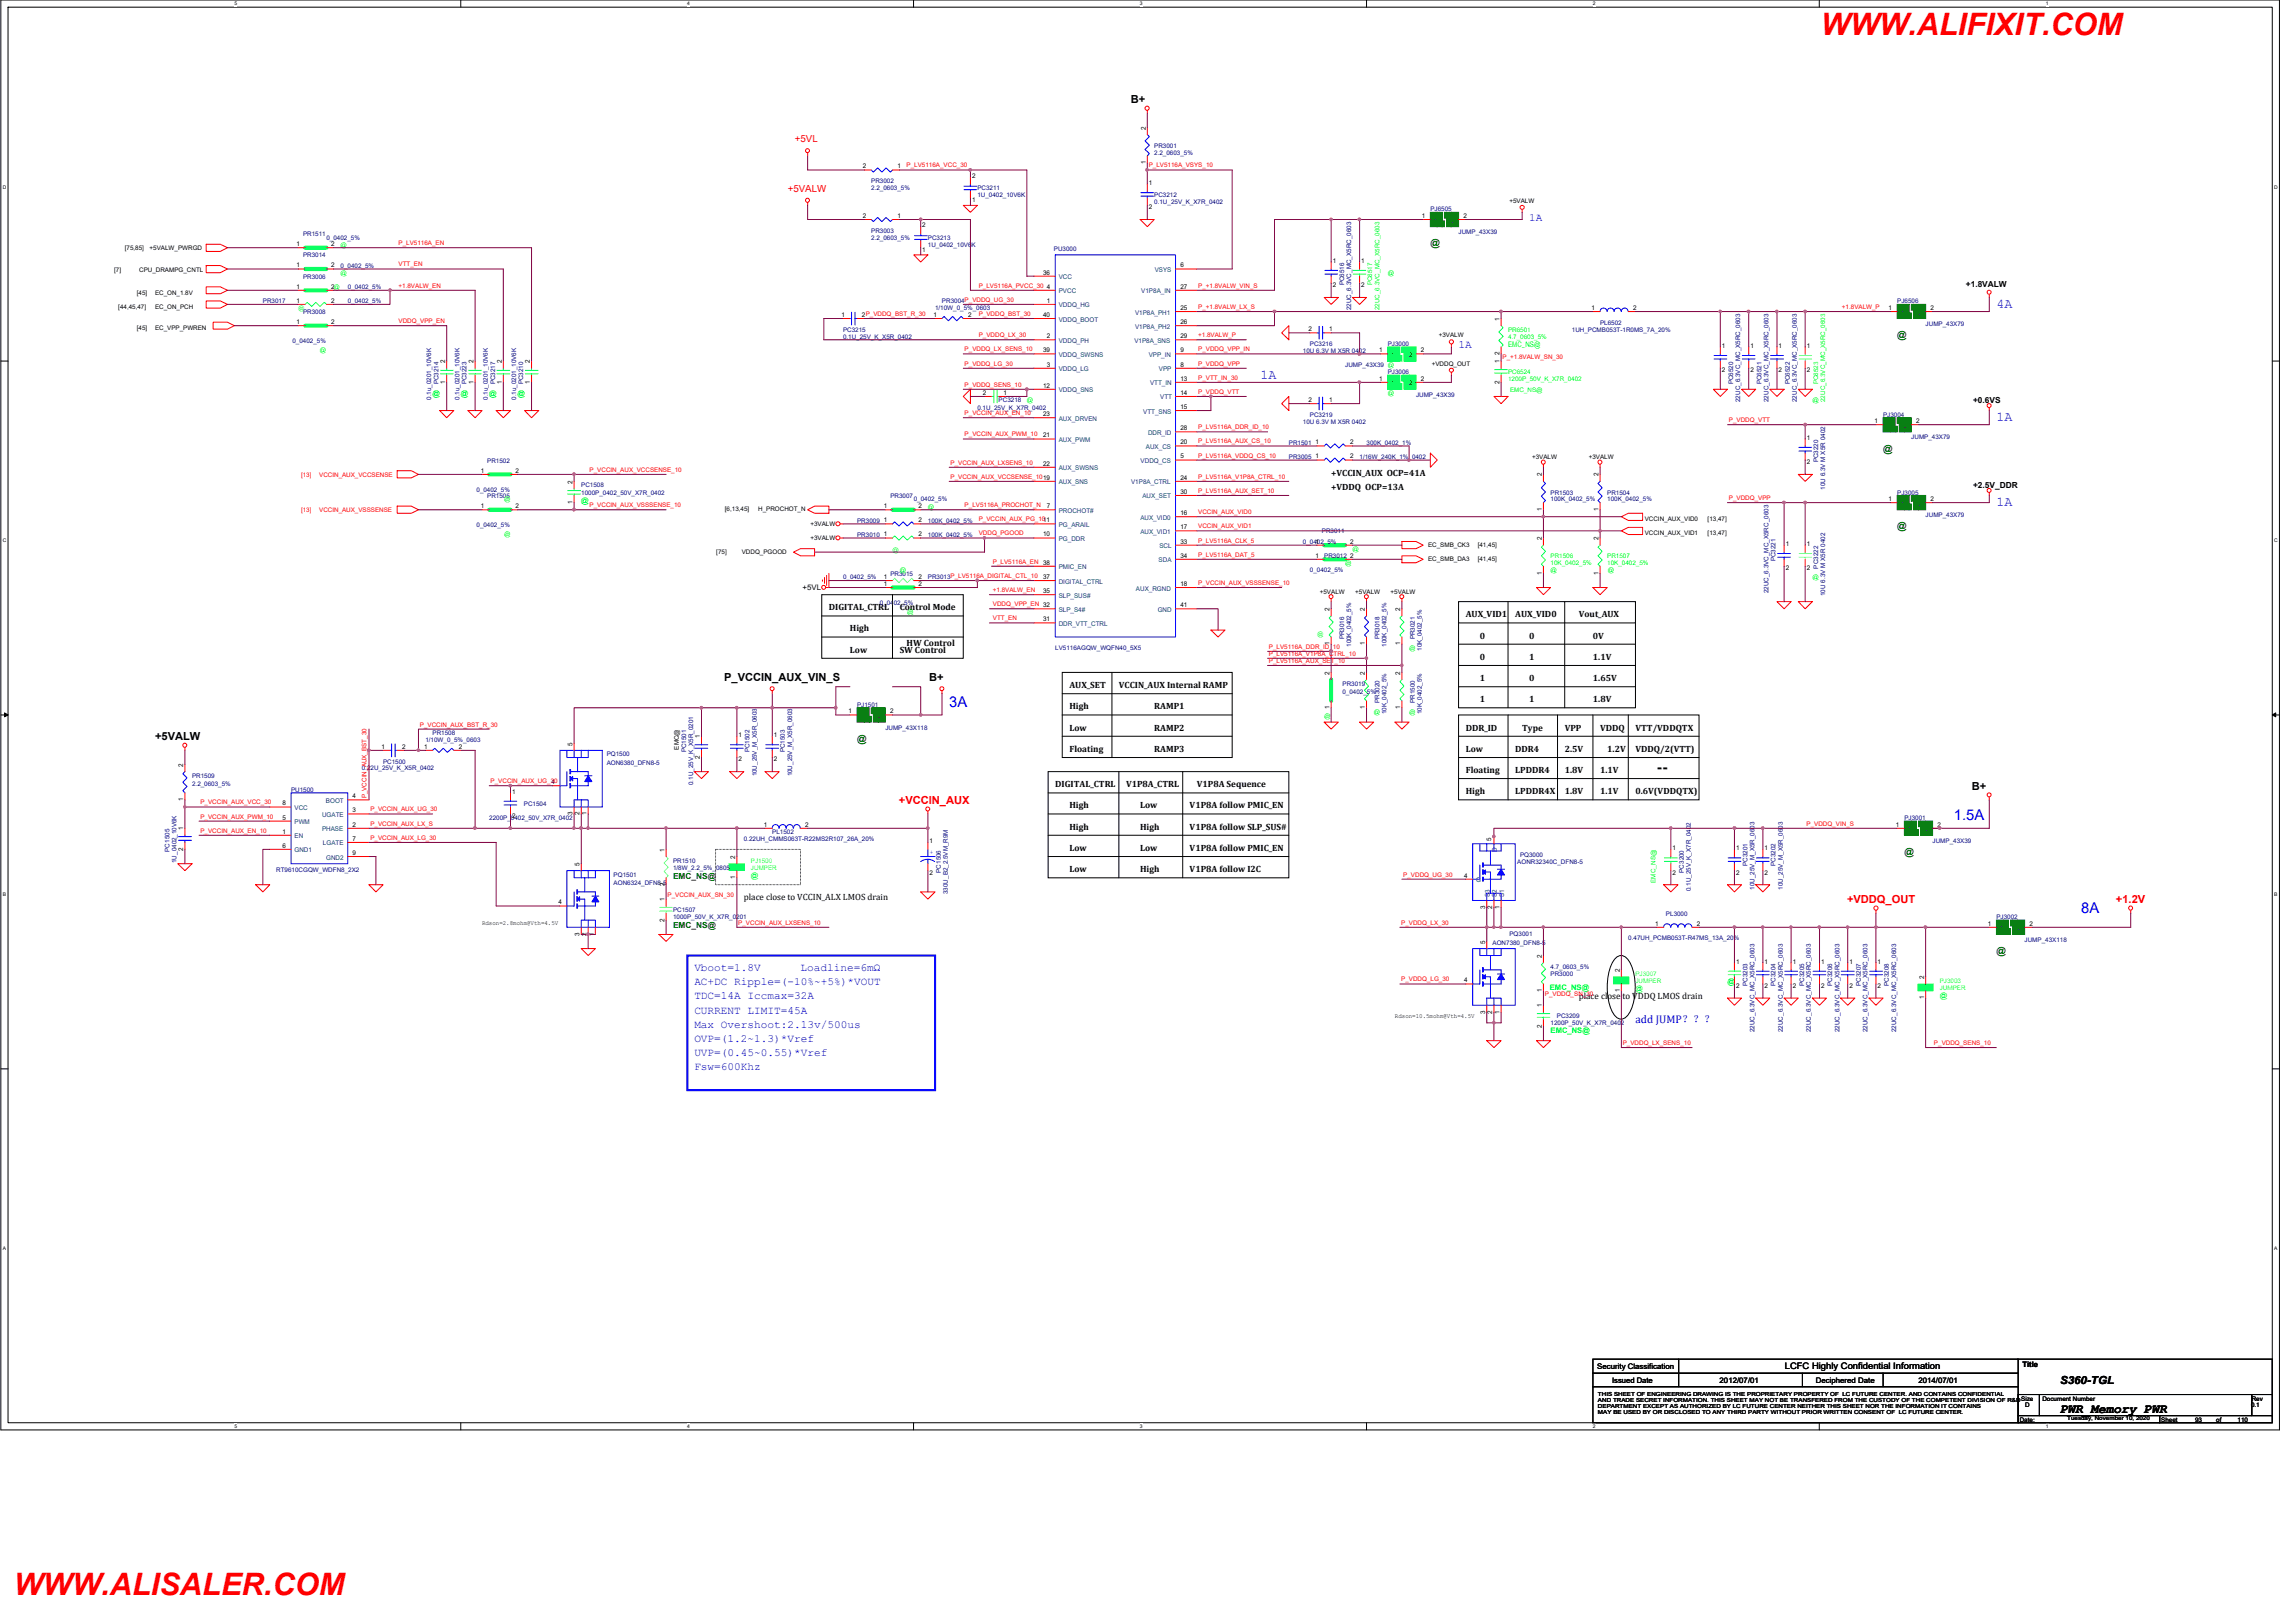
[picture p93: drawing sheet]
<svg xmlns="http://www.w3.org/2000/svg" width="420mm" height="297mm" viewBox="0 0 420 297" stroke-linecap="round" stroke-linejoin="round" font-family="sans-serif">
<defs><g id="words">
<g font-size="5.6" fill="#f00">
<text x="333.4" y="6.4">WWW.ALIFIXIT.COM</text>
<text x="2.5" y="291.9">WWW.ALISALER.COM</text>
</g>
<text font-size="3.1" x="303.3" y="141.6">--</text>
<g font-size="2.7" fill="#00f">
<text x="173.8" y="129.4">3A</text>
<text x="357.7" y="150.2">1.5A</text>
<text x="381" y="167">8A</text>
</g>
<g font-size="2.5" fill="#00f">
<text x="365.5" y="56.4">4A</text>
<text x="230.7" y="69.3">1A</text>
<text x="365.5" y="77.1">1A</text>
<text x="365.5" y="92.6">1A</text>
</g>
<text font-size="2.5" x="377.1" y="258.5">PWR_Memory PWR</text>
<g font-size="2">
<text x="207" y="18.9">B+</text>
<text x="132.6" y="124.7">P_VCCIN_AUX_VIN_S</text>
<text x="170.1" y="124.7">B+</text>
<text x="28.4" y="135.5">+5VALW</text>
<text x="361" y="144.5">B+</text>
<text x="377.1" y="253.2">S360-TGL</text>
</g>
<g font-size="2" fill="#00f">
<text x="280" y="40.4">1A</text>
<text x="267" y="63.8">1A</text>
<text x="127.1" y="177.8">Vboot=1.8V</text>
<text x="146.5" y="177.8">Loadline=6mΩ</text>
<text x="127.1" y="182.9">TDC=14A Iccmax=32A</text>
<text x="127.1" y="180.3">AC+DC Ripple=(-10%~+5%)*VOUT</text>
<text x="127.1" y="185.5">CURRENT LIMIT=45A</text>
<text x="127.1" y="188.1">Max Overshoot:2.13v/500us</text>
<text x="127.1" y="190.7">OVP=(1.2~1.3)*Vref</text>
<text x="299.4" y="187.2">add JUMP？？？</text>
<text x="127.1" y="193.3">UVP=(0.45~0.55)*Vref</text>
<text x="127.1" y="195.9">Fsw=600Khz</text>
</g>
<g font-size="2" fill="#f00">
<text x="164.6" y="147.2">+VCCIN_AUX</text>
<text x="338.1" y="165.3">+VDDQ_OUT</text>
<text x="387.4" y="165.3">+1.2V</text>
</g>
<g font-size="1.8" fill="#f00">
<text x="145.5" y="26">+5VL</text>
<text x="144.2" y="35.1">+5VALW</text>
</g>
<g font-size="1.8" fill="#008000">
<text x="261.9" y="45.1">@</text>
<text x="347.3" y="61.9">@</text>
<text x="344.8" y="82.6">@</text>
<text x="347.3" y="96.9">@</text>
<text x="156.9" y="135.8">@</text>
<text x="348.6" y="156.5">@</text>
<text x="365.5" y="174.6">@</text>
</g>
<g font-size="1.7">
<text x="243.7" y="89.7">+VDDQ OCP=13A</text>
<text x="243.7" y="87.1">+VCCIN_AUX OCP=41A</text>
<text x="151.8" y="111.7">DIGITAL_CTRL</text>
<text x="164.7" y="111.7">Control Mode</text>
<text x="268.3" y="113">AUX_VID1</text>
<text x="277.4" y="113">AUX_VID0</text>
<text x="289" y="113">Vout_AUX</text>
<text x="155.6" y="119.5">Low</text>
<text x="155.6" y="115.6">High</text>
<text x="164.7" y="119.5">SW Control</text>
<text x="166" y="118.2">HW Control</text>
<text x="270.9" y="116.9">0</text>
<text x="280" y="116.9">0</text>
<text x="291.6" y="116.9">0V</text>
<text x="195.8" y="125.9">AUX_SET</text>
<text x="204.8" y="125.9">VCCIN_AUX Internal RAMP</text>
<text x="270.9" y="120.8">0</text>
<text x="270.9" y="124.6">1</text>
<text x="280" y="124.6">0</text>
<text x="280" y="120.8">1</text>
<text x="291.6" y="120.8">1.1V</text>
<text x="291.6" y="124.6">1.65V</text>
<text x="195.8" y="129.8">High</text>
<text x="211.3" y="129.8">RAMP1</text>
<text x="270.9" y="128.5">1</text>
<text x="280" y="128.5">1</text>
<text x="291.6" y="128.5">1.8V</text>
<text x="195.8" y="133.7">Low</text>
<text x="195.8" y="137.6">Floating</text>
<text x="211.3" y="133.7">RAMP2</text>
<text x="211.3" y="137.6">RAMP3</text>
<text x="268.3" y="133.7">DDR_ID</text>
<text x="268.3" y="137.6">Low</text>
<text x="277.4" y="137.6">DDR4</text>
<text x="278.7" y="133.7">Type</text>
<text x="286.5" y="133.7">VPP</text>
<text x="286.5" y="137.6">2.5V</text>
<text x="292.9" y="133.7">VDDQ</text>
<text x="294.2" y="137.6">1.2V</text>
<text x="299.4" y="137.6">VDDQ/2(VTT)</text>
<text x="299.4" y="133.7">VTT/VDDQTX</text>
<text x="268.3" y="141.5">Floating</text>
<text x="277.4" y="141.5">LPDDR4</text>
<text x="286.5" y="141.5">1.8V</text>
<text x="292.9" y="141.5">1.1V</text>
<text x="193.2" y="144.1">DIGITAL_CTRL</text>
<text x="195.8" y="148">High</text>
<text x="206.2" y="144.1">V1P8A_CTRL</text>
<text x="208.7" y="148">Low</text>
<text x="217.8" y="148">V1P8A follow PMIC_EN</text>
<text x="219.1" y="144.1">V1P8A Sequence</text>
<text x="268.3" y="145.4">High</text>
<text x="277.4" y="145.4">LPDDR4X</text>
<text x="286.5" y="145.4">1.8V</text>
<text x="292.9" y="145.4">1.1V</text>
<text x="299.4" y="145.4">0.6V(VDDQTX)</text>
<text x="195.8" y="151.8">High</text>
<text x="195.8" y="155.7">Low</text>
<text x="208.7" y="151.8">High</text>
<text x="208.7" y="155.7">Low</text>
<text x="217.8" y="151.8">V1P8A follow SLP_SUS#</text>
<text x="217.8" y="155.7">V1P8A follow PMIC_EN</text>
<text x="195.8" y="159.6">Low</text>
<text x="208.7" y="159.6">High</text>
<text x="217.8" y="159.6">V1P8A follow I2C</text>
<text x="136.2" y="164.8">place close to VCCIN_ALX LMOS drain</text>
<text x="289" y="182.9">place close to VDDQ LMOS drain</text>
<text x="326.8" y="250.6">LCFC Highly Confidential Information</text>
</g>
<g font-size="1.5">
<text x="359.9" y="52.5">+1.8VALW</text>
<text x="361.2" y="73.7">+0.6VS</text>
<text x="361.2" y="89.3">+2.5V_DDR</text>
</g>
<g font-size="1.5" fill="#008000">
<text x="123.2" y="160.8">EMC_NS@</text>
<text x="123.2" y="169.8">EMC_NS@</text>
</g>
<g font-size="1.4" fill="#0f0">
<text x="276.1" y="63.5">EMC_NS@</text>
<text x="79.2" y="72.6">@</text>
<text x="84.4" y="72.6">@</text>
<text x="89.6" y="72.6">@</text>
<text x="94.7" y="72.6">@</text>
<text x="106.4" y="92">@</text>
<text x="283.7" y="181.1">EMC_NS@</text>
<text x="316.3" y="180.1">@</text>
<text x="283.9" y="189.1">EMC_NS@</text>
</g>
<g font-size="1.4">
<text x="146.9" y="107.9">+5VL</text>
<text x="292.4" y="250.6">Security Classification</text>
<text x="370.3" y="250.2">Title</text>
<text x="295.1" y="253">Issued Date</text>
<text x="314.8" y="253.2">2012/07/01</text>
<text x="332.4" y="253.2">Deciphered Date</text>
<text x="351.2" y="253">2014/07/01</text>
</g>
<g font-size="1.4" fill="#00ff80">
<text x="137.5" y="160.7">@</text>
<text x="299.4" y="181.4">@</text>
<text x="355.1" y="182.7">@</text>
</g>
<g font-size="1.2">
<text x="209.8" y="23.7" transform="rotate(-90 209.8 23.7)">2</text>
<text x="157.9" y="30.8">2</text>
<text x="164.3" y="30.8">1</text>
<text x="178" y="32.6">2</text>
<text x="209.8" y="30.1" transform="rotate(-90 209.8 30.1)">1</text>
<text x="210.3" y="33.9">1</text>
<text x="157.9" y="39.9">2</text>
<text x="164.3" y="39.9">1</text>
<text x="168.9" y="41.6">2</text>
<text x="178" y="37">1</text>
<text x="210.3" y="38.3">2</text>
<text x="260.3" y="39.9">1</text>
<text x="267.9" y="39.9">2</text>
<text x="54.3" y="45">1</text>
<text x="60.7" y="45">2</text>
<text x="168.9" y="46.1">1</text>
<text x="54.3" y="52.8">1</text>
<text x="54.3" y="48.9">1</text>
<text x="60.7" y="52.8">2@</text>
<text x="60.7" y="48.9">2</text>
<text x="191" y="50.2">36</text>
<text x="191.6" y="52.8">4</text>
<text x="216.1" y="48.9">6</text>
<text x="216.1" y="52.8">27</text>
<text x="244" y="48.1">1</text>
<text x="244" y="52.5">2</text>
<text x="249.2" y="48.1">1</text>
<text x="249.2" y="52.5">2</text>
<text x="54.3" y="59.3">1</text>
<text x="54.3" y="55.4">1</text>
<text x="60.7" y="59.3">2</text>
<text x="60.7" y="55.4">2</text>
<text x="154" y="58">1</text>
<text x="157.8" y="58">2P_VDDQ_BST_R_30</text>
<text x="170.9" y="58">1</text>
<text x="177.2" y="58">2</text>
<text x="191" y="58">40</text>
<text x="191.6" y="55.4">1</text>
<text x="216.1" y="59.3">26</text>
<text x="216.1" y="56.7">25</text>
<text x="274.5" y="58.7" transform="rotate(-90 274.5 58.7)">1</text>
<text x="291.4" y="56.7">1</text>
<text x="299" y="56.7">2</text>
<text x="345.8" y="56.7">1</text>
<text x="353.4" y="56.7">2</text>
<text x="191" y="64.5">39</text>
<text x="191.6" y="61.9">2</text>
<text x="216.1" y="64.5">9</text>
<text x="216.1" y="61.9">29</text>
<text x="239.6" y="60.6">2</text>
<text x="243.3" y="60.6">1</text>
<text x="252.5" y="64.5">1</text>
<text x="260.1" y="64.5">2</text>
<text x="274.5" y="65" transform="rotate(-90 274.5 65)">2</text>
<text x="315.2" y="63.6">1</text>
<text x="320.5" y="63.6">1</text>
<text x="325.6" y="63.6">1</text>
<text x="330.8" y="63.6">1</text>
<text x="81.5" y="70.2" transform="rotate(-90 81.5 70.2)">1</text>
<text x="81.5" y="66.5" transform="rotate(-90 81.5 66.5)">2</text>
<text x="86.7" y="70.2" transform="rotate(-90 86.7 70.2)">1</text>
<text x="86.7" y="66.5" transform="rotate(-90 86.7 66.5)">2</text>
<text x="91.9" y="70.2" transform="rotate(-90 91.9 70.2)">1</text>
<text x="91.9" y="66.5" transform="rotate(-90 91.9 66.5)">2</text>
<text x="97" y="70.2" transform="rotate(-90 97 70.2)">1</text>
<text x="97" y="66.5" transform="rotate(-90 97 66.5)">2</text>
<text x="191" y="71">12</text>
<text x="191.6" y="67.1">3</text>
<text x="216.1" y="67.1">8</text>
<text x="216.1" y="69.7">13</text>
<text x="252.5" y="69.7">1</text>
<text x="260.1" y="69.7">2</text>
<text x="274.5" y="70.2" transform="rotate(-90 274.5 70.2)">2</text>
<text x="274.5" y="66.5" transform="rotate(-90 274.5 66.5)">1</text>
<text x="315.2" y="68.1">2</text>
<text x="320.5" y="68.1">2</text>
<text x="325.6" y="68.1">2</text>
<text x="330.8" y="68.1">2</text>
<text x="179.9" y="72.3">2</text>
<text x="183.7" y="72.3">1</text>
<text x="191" y="76.2">23</text>
<text x="216.1" y="72.3">14</text>
<text x="216.1" y="74.8">15</text>
<text x="239.6" y="73.6">2</text>
<text x="243.3" y="73.6">1</text>
<text x="343.2" y="77.4">1</text>
<text x="350.8" y="77.4">2</text>
<text x="191" y="80.1">21</text>
<text x="216.1" y="78.7">28</text>
<text x="216.1" y="81.3">20</text>
<text x="216.1" y="83.9">5</text>
<text x="240.9" y="83.9">1</text>
<text x="240.9" y="81.3">1</text>
<text x="247.2" y="83.9">2</text>
<text x="247.2" y="81.3">2</text>
<text x="330.8" y="80.5">1</text>
<text x="88" y="86.5">1</text>
<text x="94.3" y="86.5">2</text>
<text x="104.8" y="88.5" transform="rotate(-90 104.8 88.5)">2</text>
<text x="191" y="85.2">22</text>
<text x="216.1" y="87.8">24</text>
<text x="282.3" y="87.2" transform="rotate(-90 282.3 87.2)">2</text>
<text x="292.6" y="87.2" transform="rotate(-90 292.6 87.2)">2</text>
<text x="330.8" y="84.9">2</text>
<text x="88" y="93">1</text>
<text x="94.3" y="93">2</text>
<text x="104.8" y="92.2" transform="rotate(-90 104.8 92.2)">1</text>
<text x="161.8" y="93">1</text>
<text x="161.8" y="95.6">1</text>
<text x="168.2" y="93">2</text>
<text x="168.2" y="95.6">2</text>
<text x="191.6" y="93">7</text>
<text x="216.1" y="94.3">16</text>
<text x="216.1" y="90.4">30</text>
<text x="282.3" y="93.5" transform="rotate(-90 282.3 93.5)">1</text>
<text x="292.6" y="93.5" transform="rotate(-90 292.6 93.5)">1</text>
<text x="345.8" y="91.7">1</text>
<text x="353.4" y="91.7">2</text>
<text x="161.8" y="98.2">1</text>
<text x="168.2" y="98.2">2</text>
<text x="191" y="98.2">10</text>
<text x="216.1" y="99.5">33</text>
<text x="216.1" y="96.9">17</text>
<text x="240.9" y="99.5">1</text>
<text x="247.2" y="99.5">2</text>
<text x="282.3" y="98.9" transform="rotate(-90 282.3 98.9)">2</text>
<text x="292.6" y="98.9" transform="rotate(-90 292.6 98.9)">2</text>
<text x="326.9" y="99.9">1</text>
<text x="330.8" y="99.9">1</text>
<text x="161.8" y="107.2">1</text>
<text x="161.8" y="106">1</text>
<text x="168.2" y="107.2">2</text>
<text x="168.2" y="106">2</text>
<text x="191" y="106">37</text>
<text x="216.1" y="102.1">34</text>
<text x="216.1" y="107.2">18</text>
<text x="240.9" y="102.1">1</text>
<text x="247.2" y="102.1">2</text>
<text x="282.3" y="105.2" transform="rotate(-90 282.3 105.2)">1</text>
<text x="292.6" y="105.2" transform="rotate(-90 292.6 105.2)">1</text>
<text x="326.9" y="104.4">2</text>
<text x="330.8" y="104.4">2</text>
<text x="191" y="108.5">35</text>
<text x="191" y="113.7">31</text>
<text x="216.1" y="111.1">41</text>
<text x="243.4" y="111.8" transform="rotate(-90 243.4 111.8)">2</text>
<text x="249.9" y="111.8" transform="rotate(-90 249.9 111.8)">2</text>
<text x="256.4" y="111.8" transform="rotate(-90 256.4 111.8)">2</text>
<text x="243.4" y="118.1" transform="rotate(-90 243.4 118.1)">1</text>
<text x="249.9" y="118.1" transform="rotate(-90 249.9 118.1)">1</text>
<text x="256.4" y="118.1" transform="rotate(-90 256.4 118.1)">1</text>
<text x="243.4" y="123.5" transform="rotate(-90 243.4 123.5)">2</text>
<text x="249.9" y="123.5" transform="rotate(-90 249.9 123.5)">2</text>
<text x="256.4" y="123.5" transform="rotate(-90 256.4 123.5)">2</text>
<text x="155.4" y="130.6">1</text>
<text x="163" y="130.6">2</text>
<text x="243.4" y="129.8" transform="rotate(-90 243.4 129.8)">1</text>
<text x="249.9" y="129.8" transform="rotate(-90 249.9 129.8)">1</text>
<text x="256.4" y="129.8" transform="rotate(-90 256.4 129.8)">1</text>
<text x="69.8" y="137">1</text>
<text x="73.6" y="137">2</text>
<text x="77.6" y="137">1</text>
<text x="84" y="137">2</text>
<text x="104.8" y="136.4" transform="rotate(-90 104.8 136.4)">5</text>
<text x="128.1" y="135.1" transform="rotate(-90 128.1 135.1)">1</text>
<text x="135.2" y="134.9">1</text>
<text x="141.7" y="134.9">1</text>
<text x="33.6" y="140.3" transform="rotate(-90 33.6 140.3)">2</text>
<text x="101" y="143.5">4</text>
<text x="128.1" y="138.9" transform="rotate(-90 128.1 138.9)">2</text>
<text x="135.2" y="139.3">2</text>
<text x="141.7" y="139.3">2</text>
<text x="33.6" y="146.6" transform="rotate(-90 33.6 146.6)">1</text>
<text x="51.7" y="150">5</text>
<text x="51.7" y="147.4">8</text>
<text x="64.5" y="148.7">3</text>
<text x="64.5" y="146.1">4</text>
<text x="93.8" y="145.2">1</text>
<text x="93.8" y="149.7">2</text>
<text x="104.8" y="149.2" transform="rotate(-90 104.8 149.2)">3</text>
<text x="106.1" y="149.2" transform="rotate(-90 106.1 149.2)">2</text>
<text x="107.4" y="149.2" transform="rotate(-90 107.4 149.2)">1</text>
<text x="33.6" y="155.7" transform="rotate(-90 33.6 155.7)">2</text>
<text x="33.6" y="152" transform="rotate(-90 33.6 152)">1</text>
<text x="51.7" y="152.6">1</text>
<text x="51.7" y="155.2">6</text>
<text x="64.5" y="151.3">2</text>
<text x="64.5" y="153.9">7</text>
<text x="121.7" y="155.9" transform="rotate(-90 121.7 155.9)">1</text>
<text x="139.8" y="151.3">1</text>
<text x="147.4" y="151.3">2</text>
<text x="170.2" y="154.3">1</text>
<text x="306.2" y="155.6">1</text>
<text x="317.8" y="155.6">1</text>
<text x="323" y="155.6">1</text>
<text x="347.1" y="151.3">1</text>
<text x="354.7" y="151.3">2</text>
<text x="64.5" y="156.5">9</text>
<text x="106.1" y="158.5" transform="rotate(-90 106.1 158.5)">5</text>
<text x="134.6" y="160.9" transform="rotate(-90 134.6 160.9)">1</text>
<text x="134.6" y="157.2" transform="rotate(-90 134.6 157.2)">2</text>
<text x="170.2" y="160.1">2</text>
<text x="268" y="160.6">4</text>
<text x="306.2" y="160.1">2</text>
<text x="317.8" y="160.1">2</text>
<text x="323" y="160.1">2</text>
<text x="102.2" y="165.5">4</text>
<text x="121.7" y="164.9" transform="rotate(-90 121.7 164.9)">1</text>
<text x="121.7" y="162.2" transform="rotate(-90 121.7 162.2)">2</text>
<text x="271.9" y="166.3" transform="rotate(-90 271.9 166.3)">3</text>
<text x="273.2" y="166.3" transform="rotate(-90 273.2 166.3)">2</text>
<text x="274.5" y="166.3" transform="rotate(-90 274.5 166.3)">1</text>
<text x="106.1" y="171.2" transform="rotate(-90 106.1 171.2)">3</text>
<text x="107.4" y="171.2" transform="rotate(-90 107.4 171.2)">2</text>
<text x="108.7" y="171.2" transform="rotate(-90 108.7 171.2)">1</text>
<text x="121.7" y="168.7" transform="rotate(-90 121.7 168.7)">2</text>
<text x="271.9" y="172.7" transform="rotate(-90 271.9 172.7)">5</text>
<text x="303" y="169.4">1</text>
<text x="310.7" y="169.4">2</text>
<text x="363.9" y="169.4">1</text>
<text x="371.5" y="169.4">2</text>
<text x="268" y="179.8">4</text>
<text x="282.3" y="175.3" transform="rotate(-90 282.3 175.3)">2</text>
<text x="296.5" y="177.9" transform="rotate(-90 296.5 177.9)">2</text>
<text x="317.8" y="176.4">1</text>
<text x="323" y="176.4">1</text>
<text x="328.2" y="176.4">1</text>
<text x="333.4" y="176.4">1</text>
<text x="338.6" y="176.4">1</text>
<text x="343.7" y="176.4">1</text>
<text x="352.2" y="179.2" transform="rotate(-90 352.2 179.2)">2</text>
<text x="271.9" y="185.5" transform="rotate(-90 271.9 185.5)">3</text>
<text x="273.2" y="185.5" transform="rotate(-90 273.2 185.5)">2</text>
<text x="274.5" y="185.5" transform="rotate(-90 274.5 185.5)">1</text>
<text x="282.3" y="184.4" transform="rotate(-90 282.3 184.4)">1</text>
<text x="282.3" y="181.6" transform="rotate(-90 282.3 181.6)">1</text>
<text x="296.5" y="181.6" transform="rotate(-90 296.5 181.6)">1</text>
<text x="317.8" y="180.8">2</text>
<text x="323" y="180.8">2</text>
<text x="328.2" y="180.8">2</text>
<text x="333.4" y="180.8">2</text>
<text x="338.6" y="180.8">2</text>
<text x="343.7" y="180.8">2</text>
<text x="352.2" y="182.9" transform="rotate(-90 352.2 182.9)">1</text>
<text x="282.3" y="188.1" transform="rotate(-90 282.3 188.1)">2</text>
</g>
<g font-size="1.2" fill="#004080">
<text x="262.5" y="40.7">1</text>
<text x="265.7" y="40.7">2</text>
<text x="193.8" y="53.7">PVCC</text>
<text x="193.8" y="51.1">VCC</text>
<text x="208.9" y="53.7">V1P8A_IN</text>
<text x="211.4" y="49.8">VSYS</text>
<text x="193.8" y="56.3">VDDQ_HG</text>
<text x="193.8" y="58.8">VDDQ_BOOT</text>
<text x="207.8" y="57.6">V1P8A_PH1</text>
<text x="348" y="57.6">1</text>
<text x="351.2" y="57.6">2</text>
<text x="193.8" y="62.7">VDDQ_PH</text>
<text x="193.8" y="65.3">VDDQ_SWSNS</text>
<text x="207.7" y="62.7">V1P8A_SNS</text>
<text x="207.8" y="60.2">V1P8A_PH2</text>
<text x="210.3" y="65.3">VPP_IN</text>
<text x="254.7" y="65.3">1</text>
<text x="257.9" y="65.3">2</text>
<text x="193.8" y="67.9">VDDQ_LG</text>
<text x="193.8" y="71.8">VDDQ_SNS</text>
<text x="210.6" y="70.5">VTT_IN</text>
<text x="212.2" y="67.9">VPP</text>
<text x="254.7" y="70.5">1</text>
<text x="257.9" y="70.5">2</text>
<text x="193.8" y="77">AUX_DRVEN</text>
<text x="209.3" y="75.7">VTT_SNS</text>
<text x="212.4" y="73.1">VTT</text>
<text x="193.8" y="80.9">AUX_PWM</text>
<text x="209.8" y="82.2">AUX_CS</text>
<text x="210.2" y="79.6">DDR_ID</text>
<text x="345.4" y="78.3">1</text>
<text x="348.6" y="78.3">2</text>
<text x="193.8" y="86.1">AUX_SWSNS</text>
<text x="193.8" y="88.6">AUX_SNS</text>
<text x="207.1" y="88.6">V1P8A_CTRL</text>
<text x="208.8" y="84.8">VDDQ_CS</text>
<text x="193.8" y="93.9">PROCHOT#</text>
<text x="208.8" y="95.1">AUX_VID0</text>
<text x="209.2" y="91.2">AUX_SET</text>
<text x="348" y="92.5">1</text>
<text x="351.2" y="92.5">2</text>
<text x="193.8" y="96.4">PG_ARAIL</text>
<text x="193.8" y="99">PG_DDR</text>
<text x="208.8" y="97.7">AUX_VID1</text>
<text x="212.2" y="100.3">SCL</text>
<text x="193.8" y="104.2">PMIC_EN</text>
<text x="193.8" y="106.8">DIGITAL_CTRL</text>
<text x="212.1" y="102.9">SDA</text>
<text x="193.8" y="112">SLP_S4#</text>
<text x="193.8" y="109.4">SLP_SUS#</text>
<text x="208" y="108.1">AUX_RGND</text>
<text x="212" y="112">GND</text>
<text x="193.8" y="114.6">DDR_VTT_CTRL</text>
<text x="157.6" y="131.4">1</text>
<text x="160.8" y="131.4">2</text>
<text x="53.9" y="148.3">VCC</text>
<text x="59" y="149.5">UGATE</text>
<text x="59.7" y="146.9">BOOT</text>
<text x="53.9" y="150.8">PWM</text>
<text x="53.9" y="153.4">EN</text>
<text x="53.9" y="156">GND1</text>
<text x="59" y="152.1">PHASE</text>
<text x="59.1" y="154.7">LGATE</text>
<text x="274.1" y="155.9" transform="rotate(-90 274.1 155.9)">D</text>
<text x="349.3" y="152.1">1</text>
<text x="352.5" y="152.1">2</text>
<text x="59.7" y="157.3">GND2</text>
<text x="270.2" y="161.5">G</text>
<text x="272.7" y="164.2" transform="rotate(-90 272.7 164.2)">S3</text>
<text x="274.1" y="164.2" transform="rotate(-90 274.1 164.2)">S2</text>
<text x="275.4" y="164.2" transform="rotate(-90 275.4 164.2)">S1</text>
<text x="366.1" y="170.3">1</text>
<text x="369.3" y="170.3">2</text>
</g>
<g font-size="1.1" fill="#000080">
<text x="211.3" y="27">PR3001</text>
<text x="211.3" y="28.3">2.2_0603_5%</text>
<text x="159.5" y="33.5">PR3002</text>
<text x="159.5" y="34.8">2.2_0603_5%</text>
<text x="178.9" y="34.8">PC3211</text>
<text x="178.9" y="36.1">1U_0402_10V6K</text>
<text x="211.3" y="36.1">PC3212</text>
<text x="211.3" y="37.4">0.1U_25V_K_X7R_0402</text>
<text x="261.9" y="38.7">PJ6505</text>
<text x="55.5" y="43.2">PR1511</text>
<text x="55.5" y="47.1">PR3014</text>
<text x="59.8" y="43.9">0_0402_5%</text>
<text x="159.5" y="42.6">PR3003</text>
<text x="159.5" y="43.9">2.2_0603_5%</text>
<text x="169.9" y="43.9">PC3213</text>
<text x="169.9" y="45.2">1U_0402_10V6K</text>
<text x="192.9" y="45.9">PU3000</text>
<text x="267" y="42.8">JUMP_43X39</text>
<text x="55.5" y="51">PR3006</text>
<text x="62.3" y="49.1">0_0402_5%</text>
<text x="63.7" y="52.9">0_0402_5%</text>
<text x="246.1" y="52.2" transform="rotate(-90 246.1 52.2)">PC6516</text>
<text x="48.1" y="55.5">PR3017</text>
<text x="55.5" y="57.5">PR3008</text>
<text x="63.7" y="55.5">0_0402_5%</text>
<text x="171.2" y="56.8">1/10W_0_5%_0603</text>
<text x="172.5" y="55.5">PR3004</text>
<text x="247.3" y="56.8" transform="rotate(-90 247.3 56.8)">22UC_6.3VC_MC_X5RC_0603</text>
<text x="292.9" y="59.4">PL6502</text>
<text x="347.3" y="55.5">PJ6506</text>
<text x="352.5" y="59.7">JUMP_43X79</text>
<text x="53.5" y="62.8">0_0402_5%</text>
<text x="154.3" y="60.7">PC3215</text>
<text x="154.3" y="62">0.1U_25V_K_X5R_0402</text>
<text x="238.5" y="64.6">10U 6.3V M X5R 0402</text>
<text x="239.8" y="63.3">PC3216</text>
<text x="254.1" y="63.3">PJ3000</text>
<text x="287.8" y="60.7">1UH_PCMB053T-1R0MS_7A_20%</text>
<text x="80.3" y="70.4" transform="rotate(-90 80.3 70.4)">PC3214</text>
<text x="85.4" y="70.4" transform="rotate(-90 85.4 70.4)">PC3223</text>
<text x="90.6" y="70.4" transform="rotate(-90 90.6 70.4)">PC3217</text>
<text x="95.8" y="70.4" transform="rotate(-90 95.8 70.4)">PC3210</text>
<text x="246.3" y="67.2">JUMP_43X39 @</text>
<text x="254.1" y="68.5">PJ3006</text>
<text x="317.3" y="70.4" transform="rotate(-90 317.3 70.4)">PC6520</text>
<text x="322.5" y="70.4" transform="rotate(-90 322.5 70.4)">PC6521</text>
<text x="327.7" y="70.4" transform="rotate(-90 327.7 70.4)">PC6522</text>
<text x="78.9" y="73.2" transform="rotate(-90 78.9 73.2)">0.1u_0201_10V6K</text>
<text x="84.1" y="73.2" transform="rotate(-90 84.1 73.2)">0.1u_0201_10V6K</text>
<text x="89.3" y="73.2" transform="rotate(-90 89.3 73.2)">0.1u_0201_10V6K</text>
<text x="94.5" y="73.2" transform="rotate(-90 94.5 73.2)">0.1u_0201_10V6K</text>
<text x="178.9" y="75">0.1U_25V_K_X7R_0402</text>
<text x="182.8" y="73.7">PC3218</text>
<text x="238.5" y="77.6">10U 6.3V M X5R 0402</text>
<text x="239.8" y="76.2">PC3219</text>
<text x="259.2" y="72.6">JUMP_43X39</text>
<text x="318.6" y="73.6" transform="rotate(-90 318.6 73.6)">22UC_6.3VC_MC_X5RC_0603</text>
<text x="323.8" y="73.6" transform="rotate(-90 323.8 73.6)">22UC_6.3VC_MC_X5RC_0603</text>
<text x="329" y="73.6" transform="rotate(-90 329 73.6)">22UC_6.3VC_MC_X5RC_0603</text>
<text x="344.8" y="76.2">PJ3004</text>
<text x="236" y="81.4">PR1501</text>
<text x="250.2" y="81.4">300K_0402_1%</text>
<text x="349.9" y="80.4">JUMP_43X79</text>
<text x="89.2" y="84.7">PR1502</text>
<text x="106.4" y="89.2">PC1508</text>
<text x="236" y="84">PR3005</text>
<text x="248.9" y="84">1/16W_240K_1%_0402</text>
<text x="332.9" y="84.6" transform="rotate(-90 332.9 84.6)">PC3220</text>
<text x="334.2" y="89.7" transform="rotate(-90 334.2 89.7)">10U 6.3V M X5R 0402</text>
<text x="87.2" y="90">0_0402_5%</text>
<text x="89.2" y="91.1">PR1505</text>
<text x="106.4" y="90.5">1000P_0402_50V_X7R_0402</text>
<text x="156.9" y="95.7">PR3009</text>
<text x="163" y="91.1">PR3007</text>
<text x="167.3" y="91.8">0_0402_5%</text>
<text x="169.9" y="95.7">100K_0402_5%</text>
<text x="283.9" y="90.5">PR1503</text>
<text x="283.9" y="91.8">100K_0402_5%</text>
<text x="294.2" y="90.5">PR1504</text>
<text x="294.2" y="91.8">100K_0402_5%</text>
<text x="347.3" y="90.5">PJ3005</text>
<text x="352.5" y="94.7">JUMP_43X79</text>
<text x="87.2" y="96.5">0_0402_5%</text>
<text x="156.9" y="98.3">PR3010</text>
<text x="169.9" y="98.3">100K_0402_5%</text>
<text x="238.5" y="99.6">0_0402_5%</text>
<text x="242" y="97.6">PR3011</text>
<text x="154.3" y="106">0_0402_5%</text>
<text x="163" y="105.4">PR3015</text>
<text x="169.9" y="106">PR3013P_LV5116A_DIGITAL_CTL_10</text>
<text x="239.8" y="104.7">0_0402_5%</text>
<text x="242.4" y="102.2">PR3012</text>
<text x="325.1" y="102.7" transform="rotate(-90 325.1 102.7)">PC3221</text>
<text x="332.9" y="104.1" transform="rotate(-90 332.9 104.1)">PC3222</text>
<text x="161.1" y="110.7">0_0402_5%</text>
<text x="323.8" y="108.6" transform="rotate(-90 323.8 108.6)">22UC_6.3VC_MC_X5RC_0603</text>
<text x="334.2" y="109.1" transform="rotate(-90 334.2 109.1)">10U 6.3V M X5R 0402</text>
<text x="193.2" y="119">LV5116AGQW_WQFN40_5X5</text>
<text x="246.1" y="117" transform="rotate(-90 246.1 117)">PR3016</text>
<text x="247.3" y="118.4" transform="rotate(-90 247.3 118.4)">100K_0402_5%</text>
<text x="252.5" y="117" transform="rotate(-90 252.5 117)">PR3018</text>
<text x="253.8" y="118.4" transform="rotate(-90 253.8 118.4)">100K_0402_5%</text>
<text x="259" y="117" transform="rotate(-90 259 117)">PR3021</text>
<text x="260.3" y="119.1" transform="rotate(-90 260.3 119.1)">10K_0402_5%</text>
<text x="245.8" y="125.5">PR3019</text>
<text x="156.9" y="129.4">PJ1501</text>
<text x="245.8" y="127">0_0402_5%</text>
<text x="252.5" y="128.7" transform="rotate(-90 252.5 128.7)">PR3020</text>
<text x="253.8" y="130.7" transform="rotate(-90 253.8 130.7)">10K_0402_5%</text>
<text x="259" y="128.7" transform="rotate(-90 259 128.7)">PR1500</text>
<text x="260.3" y="130.7" transform="rotate(-90 260.3 130.7)">10K_0402_5%</text>
<text x="77.9" y="135.8">1/10W_0_5%_0603</text>
<text x="79.2" y="134.5">PR1508</text>
<text x="125.6" y="137.7" transform="rotate(-90 125.6 137.7)">PC1501</text>
<text x="137.2" y="137.7" transform="rotate(-90 137.2 137.7)">PC1502</text>
<text x="143.7" y="137.7" transform="rotate(-90 143.7 137.7)">PC1503</text>
<text x="162.1" y="133.5">JUMP_43X118</text>
<text x="35.2" y="142.3">PR1509</text>
<text x="35.2" y="143.9">2.2_0603_5%</text>
<text x="66.2" y="141">0.22U_25V_K_X5R_0402</text>
<text x="70.1" y="139.7">PC1500</text>
<text x="111.1" y="138.4">PQ1500</text>
<text x="111.1" y="140">AON6380_DFN8-5</text>
<text x="126.9" y="143.7" transform="rotate(-90 126.9 143.7)">0.1U_25V_K_X5R_0201</text>
<text x="138.5" y="142.1" transform="rotate(-90 138.5 142.1)">10U_25V_M_X5R_0603</text>
<text x="145" y="142.1" transform="rotate(-90 145 142.1)">10U_25V_M_X5R_0603</text>
<text x="53.3" y="144.9">PU1500</text>
<text x="95.9" y="147.5">PC1504</text>
<text x="31" y="155.9" transform="rotate(-90 31 155.9)">PC1505</text>
<text x="89.6" y="150.1">2200P_0402_50V_X7R_0402</text>
<text x="136.2" y="154">0.22UH_CMMS063T-R22MS2R107_26A_20%</text>
<text x="141.4" y="152.7">PL1502</text>
<text x="348.6" y="150.1">PJ3001</text>
<text x="353.8" y="154.2">JUMP_43X39</text>
<text x="32.3" y="157.9" transform="rotate(-90 32.3 157.9)">1U_0402_10V6K</text>
<text x="50.6" y="159.6">RT9610CGQW_WDFN8_2X2</text>
<text x="112.3" y="160.4">PQ1501</text>
<text x="123.2" y="157.9">PR1510</text>
<text x="123.2" y="159.2">1/8W_2.2_5%_0805</text>
<text x="172.2" y="159.7" transform="rotate(-90 172.2 159.7)">PC1506</text>
<text x="277.8" y="158.1">AONR32340C_DFN8-5</text>
<text x="278.3" y="156.8">PQ3000</text>
<text x="308.3" y="159.7" transform="rotate(-90 308.3 159.7)">PC3200</text>
<text x="319.9" y="158.5" transform="rotate(-90 319.9 158.5)">PC3201</text>
<text x="325.1" y="158.5" transform="rotate(-90 325.1 158.5)">PC3202</text>
<text x="112.3" y="162">AON6324_DFN8-5</text>
<text x="123.2" y="166.9">PC1507</text>
<text x="173.5" y="163.6" transform="rotate(-90 173.5 163.6)">330U_B2_2.5VM_R9M</text>
<text x="305" y="167.6">PL3000</text>
<text x="309.5" y="163.1" transform="rotate(-90 309.5 163.1)">0.1U_25V_K_X7R_0402</text>
<text x="321.2" y="162.9" transform="rotate(-90 321.2 162.9)">10U_25V_M_X5R_0603</text>
<text x="326.4" y="162.9" transform="rotate(-90 326.4 162.9)">10U_25V_M_X5R_0603</text>
<text x="123.2" y="168.2">1000P_50V_K_X7R_0201</text>
<text x="273.3" y="172.9">AON7380_DFN8-5</text>
<text x="276.3" y="171.3">PQ3001</text>
<text x="298.1" y="172.1">0.47UH_PCMB053T-R47MS_13A_20%</text>
<text x="365.5" y="168.2">PJ3002</text>
<text x="370.7" y="172.4">JUMP_43X118</text>
<text x="283.9" y="178.6">PR3000</text>
<text x="283.9" y="177.3">4.7_0603_5%</text>
<text x="319.9" y="180.5" transform="rotate(-90 319.9 180.5)">PC3203</text>
<text x="325.1" y="180.5" transform="rotate(-90 325.1 180.5)">PC3204</text>
<text x="330.3" y="180.5" transform="rotate(-90 330.3 180.5)">PC3205</text>
<text x="335.4" y="180.5" transform="rotate(-90 335.4 180.5)">PC3206</text>
<text x="340.6" y="180.5" transform="rotate(-90 340.6 180.5)">PC3207</text>
<text x="345.8" y="180.5" transform="rotate(-90 345.8 180.5)">PC3208</text>
<text x="283.9" y="187.7">1200P_50V_K_X7R_0402</text>
<text x="285" y="186.4">PC3209</text>
<text x="321.2" y="188.9" transform="rotate(-90 321.2 188.9)">22UC_6.3VC_MC_X5RC_0603</text>
<text x="326.4" y="188.9" transform="rotate(-90 326.4 188.9)">22UC_6.3VC_MC_X5RC_0603</text>
<text x="331.5" y="188.9" transform="rotate(-90 331.5 188.9)">22UC_6.3VC_MC_X5RC_0603</text>
<text x="336.8" y="188.9" transform="rotate(-90 336.8 188.9)">22UC_6.3VC_MC_X5RC_0603</text>
<text x="341.9" y="188.9" transform="rotate(-90 341.9 188.9)">22UC_6.3VC_MC_X5RC_0603</text>
<text x="347.1" y="188.9" transform="rotate(-90 347.1 188.9)">22UC_6.3VC_MC_X5RC_0603</text>
</g>
<g font-size="1.1" fill="#f00">
<text x="166" y="30.6">P_LV5116A_VCC_30</text>
<text x="210.3" y="30.6">P_LV5116A_VSYS_10</text>
<text x="73" y="44.9">P_LV5116A_EN</text>
<text x="73" y="48.8">VTT_EN</text>
<text x="73" y="52.7">+1.8VALW_EN</text>
<text x="179.2" y="52.7">P_LV5116A_PVCC_30</text>
<text x="219.4" y="52.7">P_+1.8VALW_VIN_S</text>
<text x="73" y="59.1">VDDQ_VPP_EN</text>
<text x="176.6" y="55.2">P_VDDQ_UG_30</text>
<text x="179.2" y="57.8">P_VDDQ_BST_30</text>
<text x="219.4" y="56.6">P_+1.8VALW_LX_S</text>
<text x="337.2" y="56.6">+1.8VALW_P</text>
<text x="176.6" y="64.3">P_VDDQ_LX_SENS_10</text>
<text x="179.2" y="61.7">P_VDDQ_LX_30</text>
<text x="219.4" y="61.7">+1.8VALW_P</text>
<text x="219.4" y="64.3">P_VDDQ_VPP_IN</text>
<text x="275.1" y="65.6">P_+1.8VALW_SN_30</text>
<text x="176.6" y="66.9">P_VDDQ_LG_30</text>
<text x="176.6" y="70.8">P_VDDQ_SENS_10</text>
<text x="219.4" y="66.9">P_VDDQ_VPP</text>
<text x="219.4" y="69.5">P_VTT_IN_30</text>
<text x="176.6" y="76">P_VCCIN_AUX_EN_10</text>
<text x="219.4" y="72.1">P_VDDQ_VTT</text>
<text x="316.5" y="77.3">P_VDDQ_VTT</text>
<text x="176.6" y="79.9">P_VCCIN_AUX_PWM_10</text>
<text x="219.4" y="78.6">P_LV5116A_DDR_ID_10</text>
<text x="219.4" y="81.2">P_LV5116A_AUX_CS_10</text>
<text x="219.4" y="83.7">P_LV5116A_VDDQ_CS_10</text>
<text x="55.1" y="87.2">[13]</text>
<text x="58.5" y="87.2">VCCIN_AUX_VCCSENSE</text>
<text x="107.9" y="86.4">P_VCCIN_AUX_VCCSENSE_10</text>
<text x="174" y="85">P_VCCIN_AUX_LXSENS_10</text>
<text x="174" y="87.6">P_VCCIN_AUX_VCCSENSE_1019</text>
<text x="219.4" y="87.6">P_LV5116A_V1P8A_CTRL_10</text>
<text x="55.1" y="93.7">[13]</text>
<text x="58.5" y="93.7">VCCIN_AUX_VSSSENSE</text>
<text x="107.9" y="92.8">P_VCCIN_AUX_VSSSENSE_10</text>
<text x="176.6" y="92.8">P_LV5116A_PROCHOT_N</text>
<text x="179.2" y="95.4">P_VCCIN_AUX_PG_1011</text>
<text x="219.4" y="90.2">P_LV5116A_AUX_SET_10</text>
<text x="219.4" y="94.1">VCCIN_AUX_VID0</text>
<text x="316.5" y="91.5">P_VDDQ_VPP</text>
<text x="179.2" y="98">VDDQ_PGOOD</text>
<text x="219.4" y="96.7">VCCIN_AUX_VID1</text>
<text x="219.4" y="99.3">P_LV5116A_CLK_5</text>
<text x="219.4" y="101.9">P_LV5116A_DAT_5</text>
<text x="181.8" y="103.2">P_LV5116A_EN 38</text>
<text x="219.4" y="107.1">P_VCCIN_AUX_VSSSENSE_10</text>
<text x="181.8" y="108.4">+1.8VALW_EN</text>
<text x="181.8" y="111">VDDQ_VPP_EN 32</text>
<text x="181.8" y="113.5">VTT_EN</text>
<text x="232.3" y="118.7">P_LV5116A_DDR_ID_10</text>
<text x="232.3" y="120">P_LV5116A_V1P8A_CTRL_10</text>
<text x="232.3" y="121.3">P_LV5116A_AUX_SET_10</text>
<text x="76.9" y="133">P_VCCIN_AUX_BST_R_30</text>
<text x="89.8" y="143.3">P_VCCIN_AUX_UG_30</text>
<text x="36.7" y="147.2">P_VCCIN_AUX_VCC_30</text>
<text x="36.7" y="149.8">P_VCCIN_AUX_PWM_10</text>
<text x="67.1" y="146.1" transform="rotate(-90 67.1 146.1)">P_VCCIN_AUX_BST_30</text>
<text x="67.8" y="148.5">P_VCCIN_AUX_UG_30</text>
<text x="36.7" y="152.4">P_VCCIN_AUX_EN_10</text>
<text x="67.8" y="151.1">P_VCCIN_AUX_LX_S</text>
<text x="67.8" y="153.7">P_VCCIN_AUX_LG_30</text>
<text x="330.7" y="151.1">P_VDDQ_VIN_S</text>
<text x="256.9" y="160.4">P_VDDQ_UG_30</text>
<text x="122.2" y="164.1">P_VCCIN_AUX_SN_30</text>
<text x="135.2" y="169.2">P_VCCIN_AUX_LXSENS_10</text>
<text x="256.5" y="169.2">P_VDDQ_LX_30</text>
<text x="256.5" y="179.6">P_VDDQ_LG_30</text>
<text x="282.8" y="182.2">P_VDDQ_SN_30</text>
<text x="297.1" y="191.3">P_VDDQ_LX_SENS_10</text>
<text x="354.1" y="191.3">P_VDDQ_SENS_10</text>
</g>
<g font-size="1.1">
<text x="276.3" y="37.1">+5VALW</text>
<text x="22.8" y="45.8">[75,85]</text>
<text x="27.4" y="45.8">+5VALW_PWRGD</text>
<text x="20.9" y="49.7">[7]</text>
<text x="25" y="54">[45]</text>
<text x="25.5" y="49.7">CPU_DRAMPG_CNTL</text>
<text x="28.4" y="54">EC_ON_1.8V</text>
<text x="21.7" y="56.6">[44,45,47]</text>
<text x="28.4" y="56.6">EC_ON_PCH</text>
<text x="25" y="60.5">[45]</text>
<text x="28.4" y="60.5">EC_VPP_PWREN</text>
<text x="263.4" y="61.7">+3VALW</text>
<text x="262.1" y="66.9">+VDDQ_OUT</text>
<text x="280.5" y="84">+3VALW</text>
<text x="290.9" y="84">+3VALW</text>
<text x="132.7" y="93.6">[6,13,45]</text>
<text x="138.8" y="93.6">H_PROCHOT_N</text>
<text x="301.1" y="95.4">VCCIN_AUX_VID0</text>
<text x="312.6" y="95.4">[13,47]</text>
<text x="131.1" y="101.4">[75]</text>
<text x="135.8" y="101.4">VDDQ_PGOOD</text>
<text x="148.4" y="96.2">+3VALW</text>
<text x="148.4" y="98.8">+3VALW</text>
<text x="261.4" y="100.1">EC_SMB_CK3</text>
<text x="270.5" y="100.1">[41,45]</text>
<text x="301.1" y="98">VCCIN_AUX_VID1</text>
<text x="312.6" y="98">[13,47]</text>
<text x="261.4" y="102.7">EC_SMB_DA3</text>
<text x="270.5" y="102.7">[41,45]</text>
<text x="241.6" y="108.6">+5VALW</text>
<text x="248.1" y="108.6">+5VALW</text>
<text x="254.6" y="108.6">+5VALW</text>
<text x="124.3" y="137.2" transform="rotate(-90 124.3 137.2)">EMC@</text>
<text x="273" y="153.9" transform="rotate(-90 273 153.9)">5</text>
<text x="88.3" y="169.4">Rdson=2.8mohm@Vth=4.5V</text>
<text x="255.4" y="186.2">Rdson=10.5mohm@Vth=4.5V</text>
<text x="370" y="256.3">Size</text>
<text x="370.8" y="257.6">D</text>
<text x="373.9" y="256.3">Document Number</text>
<text x="412.1" y="257.6">0.1</text>
<text x="412.2" y="256.3">Rev</text>
<text x="369.8" y="260.2">Date:</text>
<text x="395.7" y="260.2">Sheet</text>
<text x="401.9" y="260.2">93</text>
<text x="405.8" y="260.2">of</text>
<text x="409.6" y="260.2">110</text>
</g>
<g font-size="1.1" fill="#0f0">
<text x="62.3" y="45.2">@</text>
<text x="62.3" y="50.3">@</text>
<text x="251.2" y="52.2" transform="rotate(-90 251.2 52.2)">PC6517</text>
<text x="254.1" y="50.3">@</text>
<text x="252.5" y="56.8" transform="rotate(-90 252.5 56.8)">22UC_6.3VC_MC_X5RC_0603</text>
<text x="58.6" y="64.5">@</text>
<text x="276.1" y="60.7">PR6501</text>
<text x="276.1" y="62">4.7_0603_5%</text>
<text x="276.1" y="68.5">PC6524</text>
<text x="276.1" y="69.8">1200P_50V_K_X7R_0402</text>
<text x="276.5" y="71.7">EMC_NS@</text>
<text x="332.9" y="70.4" transform="rotate(-90 332.9 70.4)">PC6523</text>
<text x="188" y="73.7">@</text>
<text x="254.1" y="72.3">@</text>
<text x="331.8" y="73.7">@</text>
<text x="334.2" y="73.6" transform="rotate(-90 334.2 73.6)">22UC_6.3VC_MC_X5RC_0603</text>
<text x="92.3" y="91.7">@</text>
<text x="169.9" y="93.1">@</text>
<text x="92.3" y="98.1">@</text>
<text x="247.6" y="100.9">@</text>
<text x="164.7" y="104.7">@</text>
<text x="246.3" y="103.5">@</text>
<text x="283.9" y="102.2">PR1506</text>
<text x="283.9" y="103.5">10K_0402_5%</text>
<text x="283.9" y="104.7">@</text>
<text x="294.2" y="102.2">PR1507</text>
<text x="294.2" y="103.5">10K_0402_5%</text>
<text x="294.4" y="104.7">@</text>
<text x="331.8" y="106">@</text>
<text x="166.1" y="112.4">@</text>
<text x="258" y="119">@</text>
<text x="242.4" y="131.3">@</text>
<text x="251.5" y="130.6">@</text>
<text x="258" y="130.6">@</text>
<text x="303.1" y="161.5" transform="rotate(-90 303.1 161.5)">EMC_NS@</text>
</g>
<g font-size="1.1" fill="#00ff40">
<text x="54.6" y="56.8">@</text>
<text x="163.4" y="101">@</text>
<text x="241.1" y="116.4">@</text>
</g>
<g font-size="1.1" fill="#00ff80">
<text x="137.5" y="157.9">PJ1500</text>
<text x="137.5" y="159.2">JUMPER</text>
<text x="299.4" y="178.6">PJ3007</text>
<text x="299.4" y="179.9">JUMPER</text>
<text x="355.1" y="179.9">PJ3003</text>
<text x="355.1" y="181.2">JUMPER</text>
</g>
<text font-size="1.1" fill="#00f" x="170.3" y="156.3">+</text>
<g font-size="1">
<text x="292.6" y="255.6">THIS SHEET OF ENGINEERING DRAWING IS THE PROPRIETARY PROPERTY OF LC FUTURE CENTER. AND CONTAINS CONFIDENTIAL</text>
<text x="292.6" y="256.6">AND TRADE SECRET INFORMATION. THIS SHEET MAY NOT BE TRANSFERED FROM THE CUSTODY OF THE COMPETENT DIVISION OF R&amp;D</text>
<text x="292.6" y="257.7">DEPARTMENT EXCEPT AS AUTHORIZED BY LC FUTURE CENTER NEITHER THIS SHEET NOR THE INFORMATION IT CONTAINS</text>
<text x="292.6" y="258.7">MAY BE USED BY OR DISCLOSED TO ANY THIRD PARTY WITHOUT PRIOR WRITTEN CONSENT OF LC FUTURE CENTER.</text>
<text x="378.4" y="260">Tuesday, November 10, 2020</text>
</g>
<g font-size=".9">
<text x="42.9" y="1">5</text>
<text x="125.8" y="1">4</text>
<text x="208.7" y="1">3</text>
<text x="291.6" y="1">2</text>
<text x="374.5" y="1">1</text>
<text x=".5" y="34.5">D</text>
<text x="416.3" y="34.5">D</text>
<text x=".5" y="99.3">C</text>
<text x="416.3" y="99.3">C</text>
<text x=".5" y="164">B</text>
<text x="416.3" y="164">B</text>
<text x=".5" y="228.8">A</text>
<text x="416.3" y="228.8">A</text>
<text x="42.9" y="261.4">5</text>
<text x="125.8" y="261.4">4</text>
<text x="208.7" y="261.4">3</text>
<text x="291.6" y="261.4">2</text>
<text x="374.5" y="261.4">1</text>
</g>
</g></defs>
<path d="M.2 0h417.1v261.7h-417.1zM1.5 1.3h414.5v259.1h-414.5z" fill="none" stroke="#000" stroke-width=".18"/>
<g fill="#fff">
<path d="M42.9 .2h.5v1h-.5z"/>
<path d="M42.9 260.6h.5v1h-.5z"/>
</g>
<path d="M84.4 0v1.3M84.4 260.4v1.3" fill="none" stroke="#000" stroke-width=".18"/>
<g fill="#fff">
<path d="M125.8 .2h.5v1h-.5z"/>
<path d="M125.8 260.6h.5v1h-.5z"/>
</g>
<path d="M167.2 0v1.3M167.2 260.4v1.3" fill="none" stroke="#000" stroke-width=".18"/>
<g fill="#fff">
<path d="M208.7 .2h.5v1h-.5z"/>
<path d="M208.7 260.6h.5v1h-.5z"/>
</g>
<path d="M250.2 0v1.3M250.2 260.4v1.3" fill="none" stroke="#000" stroke-width=".18"/>
<g fill="#fff">
<path d="M291.6 .2h.5v1h-.5z"/>
<path d="M291.6 260.6h.5v1h-.5z"/>
</g>
<path d="M333.1 0v1.3M333.1 260.4v1.3" fill="none" stroke="#000" stroke-width=".18"/>
<g fill="#fff">
<path d="M374.5 .2h.5v1h-.5z"/>
<path d="M374.5 260.6h.5v1h-.5z"/>
<path d="M.5 33.7h.6v1h-.6z"/>
<path d="M416.3 33.7h.7v1h-.7z"/>
<path d="M.5 98.5h.6v1h-.6z"/>
<path d="M416.3 98.5h.7v1h-.7z"/>
</g>
<path d="M.2 66.1h1.3M416 66.1h1.3" fill="none" stroke="#000" stroke-width=".18"/>
<g fill="#fff">
<path d="M.5 163.2h.6v1.1h-.6z"/>
<path d="M416.3 163.2h.6v1.1h-.6z"/>
</g>
<path d="M.2 130.9h1.3M.8 130.5l.7 .4-.7 .3zM416 130.9h1.3M416 130.9l.6-.4v.7z" fill="none" stroke="#000" stroke-width=".18"/>
<path d="M.8 130.5l.7 .4-.7 .3zM416 130.9l.6-.4v.7z" fill="#000"/>
<g fill="#fff">
<path d="M.5 228h.5v1h-.5z"/>
<path d="M416.3 228h.6v1h-.6z"/>
</g>
<g fill="none" stroke="#000" stroke-width=".18">
<path d="M150.4 108.8h25.9v11.7h-25.9zM150.4 112.7h25.9M150.4 116.6h25.9M163.4 108.8v11.7M267 110.1h32.4v19.4h-32.4zM267 114h32.4M267 117.9h32.4M276.1 110.1v19.4M286.5 110.1v19.4M194.5 123.1h31.1v15.5h-31.1zM194.5 127h31.1M194.5 130.9h31.1"/>
<path d="M194.5 134.7h31.1M203.6 123.1v15.5M267 130.9h44.1v15.5h-44.1zM267 121.8h32.4M267 125.7h32.4M267 134.7h44.1M267 138.6h44.1M276.1 130.9v15.5M285.1 130.9v15.5M291.6 130.9v15.5M298.1 130.9v15.5M191.9 141.2h44.1v19.5h-44.1z"/>
<path d="M191.9 145.1h44.1M191.9 149h44.1M191.9 152.9h44.1M191.9 156.8h44.1M204.8 141.2v19.5M216.5 141.2v19.5M267 142.5h44.1M295.9 175.2a1.38 1.38 0 0 1 2.2 .5 10.4 10.4 0 0 1 0 10 1.43 1.43 0 0 1-1.3 .8 1.43 1.43 0 0 1-1.3-.8 10.7 10.7 0 0 1 0-10zM.2 195.6h1.3M416 195.6h1.3M291.6 248.8h77.9v2.5h-77.9zM291.6 251.3h77.9v2.5h-77.9z"/>
<path d="M291.6 253.8h77.9v6.6h-77.9zM307.3 248.8v5M330 251.3v2.5M344.8 251.3v2.5M369.3 248.8h46.7v6.4M369.5 255.2h3.9v3.9h-3.9zM369.5 259.1h25.9v1.3h-25.9zM373.4 255.2h38.8v3.9h-38.8zM395.4 259.1h20.6v1.3h-20.6zM412.2 255.2h3.8v3.9h-3.8z"/>
</g>
<path d="M125.8 174.9h45.4v24.6h-45.4z" fill="none" stroke="#00f" stroke-width=".38"/>
<path d="M131 155.4h15.5v6.5h-15.5z" fill="none" stroke="#000" stroke-width=".18" stroke-dasharray="0 .3"/>
<g fill="none" stroke="#f00" stroke-width=".18">
<path d="M147.9 28v.5M147.9 37.1v.5M158.2 31.1h1.3M163.4 31.1h1.3M176.3 37.6h2.6l-1.2 1.3zM210 20.2v.5M278.7 38.4v.5M37.7 44.7h2.6l1.3 .6-1.3 .7h-2.6zM37.7 48.6h2.6l1.3 .6-1.3 .7h-2.6zM37.7 52.5h2.6l1.3 .6-1.3 .7h-2.6zM37.7 55.1h2.6l1.3 .6-1.3 .7h-2.6zM39 59h2.6l1.3 .6-1.3 .6h-2.6z"/>
<path d="M54.6 45.3h1.3M59.8 45.3h1.3M167.3 46.7h2.6l-1.3 1.3zM208.7 40.2h2.6l-1.3 1.3zM242.4 54.4h2.6l-1.3 1.3zM247.6 54.4h2.6l-1.3 1.3zM364.2 53.9v.5M80.5 75.1h2.6l-1.3 1.4zM85.7 75.1h2.6l-1.3 1.4zM90.8 75.1h2.7l-1.4 1.4zM96 75.1h2.6l-1.3 1.4zM177.7 71.2v2.7l-1.4-1.3z"/>
<path d="M234.6 60.9l1.4-1.3v2.6zM234.6 73.9l1.4-1.3v2.5zM265.7 63v.5M265.7 68.2v.5M273.5 72.6h2.6l-1.3 1.3zM313.7 71.2h2.6l-1.4 1.4zM318.8 71.2h2.6l-1.2 1.4zM324 71.2h2.6l-1.3 1.4zM325.3 63.5v1.3M325.3 66.1v1.3M329.2 71.2h2.6l-1.3 1.4zM364.2 74.6v.5"/>
<path d="M72.7 86.1h2.6l1.3 .7-1.3 .7h-2.6zM72.7 92.6h2.6l1.3 .7-1.3 .6h-2.6zM147.9 93.3l1.2-.7h2.7v1.3h-2.7zM153.8 95.9h.5M153.8 98.5h.5M256.7 99.1h2.5l1.4 .7-1.4 .6h-2.5zM261.9 82.9l1.2 1.3-1.2 1.3zM282.6 85v.5M292.9 85v.5M296.8 94.6l1.3-.7h2.6v1.3h-2.6zM296.8 97.2l1.3-.7h2.6v1.3h-2.6zM329.2 86.8h2.6l-1.3 1.3z"/>
<path d="M364.2 90.2v.5M145.3 101l1.2-.6h2.6v1.3h-2.6zM150.6 106.1v.3M150.9 105.7v1.1M151.3 105.3v1.8M151.8 104.9v2.6h-.6M221.7 115.3h2.6l-1.3 1.3zM243.7 109.6v.5M250.2 109.6v.5M256.7 101.7h2.5l1.4 .7-1.4 .6h-2.5zM256.7 109.6v.5M281.3 107.5h2.6l-1.3 1.3z"/>
<path d="M291.6 107.5h2.6l-1.3 1.3zM325.3 110.1h2.6l-1.3 1.3zM329.2 110.1h2.6l-1.3 1.3zM33.9 136.8v.5M134.9 134.7v1.3M134.9 137.3v1.3M141.4 126.4v.6M172.5 126.4v.6M242.4 132.2h2.6l-1.3 1.2zM248.9 132.2h2.6l-1.3 1.2zM255.4 132.2h2.6l-1.3 1.2zM32.5 158.1h2.7l-1.3 1.2z"/>
<path d="M127.1 141.2h2.6l-1.3 1.3zM133.6 141.2h2.6l-1.3 1.3zM140.1 141.2h2.6l-1.3 1.3zM169.9 148.5v.5M364.2 145.9v.5M46.8 161.9h2.6l-1.3 1.3zM67.6 161.9h2.5l-1.3 1.3zM106.4 173.6h2.6l-1.3 1.3zM120.6 171h2.6l-1.2 1.3zM168.6 163.2h2.6l-1.3 1.3zM282.6 174.9v1.3M304.6 161.9h2.6l-1.3 1.3z"/>
<path d="M316.3 161.9h2.5l-1.3 1.3zM321.4 161.9h2.6l-1.3 1.3zM343.4 166.6v.5M390.1 166.6v.5M272.2 190.5h2.6l-1.3 1.2zM281.3 190.5h2.6l-1.3 1.2zM282.6 180.1v1.3M316.3 182.7h2.5l-1.3 1.3zM321.4 182.7h2.6l-1.3 1.3zM326.6 182.7h2.6l-1.3 1.3zM331.8 182.7h2.6l-1.3 1.3zM337 182.7h2.6l-1.3 1.3z"/>
<path d="M342.2 182.7h2.6l-1.4 1.3z"/>
<circle cx="210" cy="19.8" r=".38"/>
<circle cx="147.8" cy="36.7" r=".38"/>
<circle cx="147.8" cy="27.6" r=".37"/>
<circle cx="278.7" cy="37.9" r=".37"/>
<circle cx="364.2" cy="53.5" r=".37"/>
<circle cx="265.7" cy="62.6" r=".38"/>
<circle cx="265.7" cy="67.7" r=".37"/>
<circle cx="364.2" cy="74.2" r=".37"/>
<circle cx="153.4" cy="98.4" r=".37"/>
<circle cx="153.4" cy="95.9" r=".37"/>
<circle cx="282.5" cy="84.6" r=".38"/>
<circle cx="292.9" cy="84.6" r=".38"/>
<circle cx="364.2" cy="89.8" r=".37"/>
<circle cx="150.8" cy="107.5" r=".37"/>
<circle cx="243.7" cy="109.2" r=".37"/>
<circle cx="250.1" cy="109.2" r=".37"/>
<circle cx="256.6" cy="109.2" r=".37"/>
<circle cx="33.8" cy="136.4" r=".38"/>
<circle cx="141.4" cy="126" r=".37"/>
<circle cx="172.4" cy="126" r=".37"/>
<circle cx="169.8" cy="148.1" r=".37"/>
<circle cx="364.2" cy="145.5" r=".37"/>
<circle cx="343.4" cy="166.2" r=".38"/>
<circle cx="390.1" cy="166.2" r=".38"/>
</g>
<path d="M55.9 45.3h3.9" fill="none" stroke="#00ff80" stroke-width=".76"/>
<path d="M159.5 31.1l.4 .4 .8-.8 .7 .8 .8-.8 .8 .8 .4-.4M324.1 65.7h2.4M324.1 65.1h2.4M325.3 64.8v.3M325.3 65.7v.4M133.7 136.9h2.3M133.7 136.3h2.3M134.9 136v.3M134.9 136.9v.4" fill="none" stroke="#00f" stroke-width=".18"/>
<path d="M282.6 176.2l-.4 .4 .7 .8-.7 .7 .7 .8-.7 .8 .4 .4" fill="none" stroke="#00ff80" stroke-width=".18"/>
<path d="M109 164l.6 1.1h-1.2z" fill="#00f"/>
<path d="M109 164l.6 1.1h-1.2z" fill="none" stroke="#00f" stroke-width=".18"/>
<path d="M106.1 164.1v.8l-.4-.4z" fill="#00f"/>
<g fill="none" stroke="#00f" stroke-width=".18">
<path d="M294.2 57a.64 .64 0 0 0-.7-.6 .64 .64 0 0 0-.6 .6M295.5 57a.61 .61 0 0 0-.7-.6 .61 .61 0 0 0-.6 .6M296.8 57a.64 .64 0 0 0-.7-.6 .64 .64 0 0 0-.6 .6M298.1 57a.61 .61 0 0 0-.7-.6 .61 .61 0 0 0-.6 .6M319 65.7h2.3M319 65.1h2.3M320.2 64.8v.3M320.2 65.7v.4M282.6 88.1l.3 .4-.7 .8 .7 .7-.7 .8 .7 .8-.3 .4M79.2 137.3l.4-.4 .8 .8 .7-.8 .8 .8 .8-.8 .4 .4M33.9 141.2l-.4 .4 .7 .8-.7 .8 .7 .7-.7 .8 .4 .4M103.8 159.3h7.8v10.4h-7.8z"/>
<path d="M105.1 159.3v1.4h3.9v-1.4M106.4 159.3v1.4M107.7 159.3v1.4M105.1 163.2v2.6h-1.3M105.6 165.4h.1v.8h-.1zM105.6 164.1h.1v.8h-.1zM105.6 162.9h.1v.7h-.1zM105.7 163.2h3.3v.8M106.1 164.1v.8l-.4-.4zM106.1 164.5h.9v3.9M107 160.7v2.5M107.7 168.4v1.3"/>
<path d="M107.7 168.4h1.3v1.3M107.7 168.4h-1.3v1.3M108.4 164h1.2M109 164.5h.1M109 165.1v.7h-3.3M111.6 164.5h.1"/>
</g>
<g fill="none" stroke="#f00" stroke-width=".18">
<path d="M274.8 58.3v1.3M291.6 57h1.3M298.1 57h1.3M274.8 63.5v1.3M320.2 63.5v1.3M320.2 66.1v1.3M88.3 93.3h1.3M93.5 93.3h1.2M162.1 93.3h1.3M167.3 93.3h1.3M282.6 92v1.3M282.6 86.8v1.3"/>
<path d="M330.5 99.8v1.2M243.7 116.6v1.3M243.7 111.4v1.3M256.7 116.6v1.3M256.7 111.4v1.3M330.5 102.4v1.2M33.9 139.9v1.3M77.9 137.3h1.3M83.1 137.3h1.3M33.9 145.1v1.3M106.4 158.1v1.2M102.5 165.8h1.3"/>
<path d="M106.4 169.7v1.3M107.7 169.7v1.3M109 169.7v1.3"/>
</g>
<path d="M329.3 102h2.4M329.3 101.3h2.4M330.5 101v.3M330.5 102v.4" fill="none" stroke="#80ff80" stroke-width=".18"/>
<path d="M274.8 59.6l.4 .4-.8 .8 .8 .8-.8 .7 .8 .8-.4 .4M243.7 112.7l-.4 .4 .8 .8-.8 .8 .8 .7-.8 .8 .4 .4M256.7 112.7l-.4 .4 .7 .8-.7 .8 .7 .7-.7 .8 .4 .4" fill="none" stroke="#00ff80" stroke-width=".18"/>
<path d="M89.6 93.3h3.9M163.4 93.3h3.9" fill="none" stroke="#00ff80" stroke-width=".76"/>
<path d="M295.5 178.9h2.6v1.1h-2.6z" fill-rule="evenodd" fill="#00ff40"/>
<path d="M295.5 178.9h2.6v1.1h-2.6z" fill="none" stroke="#00ff40" stroke-width=".38"/>
<path d="M296.8 177.5v1.3M296.8 180.1v1.3" fill="none" stroke="#f00" stroke-width=".18"/>
<path d="M254.1 68.7h1.3v2.5h-1.3z" fill-rule="evenodd" fill="#00ff40"/>
<path d="M254.1 68.7h1.3v2.5h-1.3z" fill="none" stroke="#00ff40" stroke-width=".18"/>
<path d="M255.4 68.7h.9v2.5h-.9z" fill-rule="evenodd" fill="#00ff40"/>
<path d="M255.4 68.7h.9v2.5h-.9z" fill="none" stroke="#00ff40" stroke-width=".18"/>
<path d="M256.3 70.2h.4v1h-.4z" fill-rule="evenodd" fill="#00ff40"/>
<path d="M256.3 70.2h.4v1h-.4z" fill="none" stroke="#00ff40" stroke-width=".18"/>
<path d="M256.7 68.7h.3v1h-.3z" fill-rule="evenodd" fill="#00ff40"/>
<path d="M256.7 68.7h.3v1h-.3z" fill="none" stroke="#00ff40" stroke-width=".18"/>
<path d="M257 68.7h1v2.5h-1z" fill-rule="evenodd" fill="#00ff40"/>
<path d="M257 68.7h1v2.5h-1z" fill="none" stroke="#00ff40" stroke-width=".18"/>
<path d="M258 68.7h1.2v2.5h-1.2z" fill-rule="evenodd" fill="#00ff40"/>
<path d="M258 68.7h1.2v2.5h-1.2z" fill="none" stroke="#00ff40" stroke-width=".18"/>
<path d="M252.8 70h1.3M259.2 70h1.4M274.8 66.1v1.3M274.8 68.7v1.3M292.9 98.5v1.3M326.6 99.8v1.2M292.9 103.6v1.3M326.6 102.4v1.2" fill="none" stroke="#f00" stroke-width=".18"/>
<path d="M325.4 102h2.4M325.4 101.3h2.4M326.6 101v.3M326.6 102v.4" fill="none" stroke="#00f" stroke-width=".18"/>
<path d="M273.6 68.3h2.4M273.6 67.6h2.4M274.8 67.4v.2M274.8 68.3v.4M292.9 99.8l-.3 .4 .7 .7-.7 .8 .7 .8-.7 .8 .3 .3" fill="none" stroke="#00ff80" stroke-width=".18"/>
<path d="M133.6 158.2h2.6v1h-2.6z" fill-rule="evenodd" fill="#00ff40"/>
<path d="M133.6 158.2h2.6v1h-2.6z" fill="none" stroke="#00ff40" stroke-width=".38"/>
<g fill="none" stroke="#f00" stroke-width=".18">
<path d="M243.7 48v1.2M243.7 50.5v1.3M241.1 84.2h1.3M246.3 84.2h1.3M292.9 92v1.3M292.9 86.8v1.3M49.4 150.3h3.9M49.4 147.7h3.9M49.4 152.9h3.9M49.4 155.4h3.9M63.7 149h3.9M63.7 146.4h3.9"/>
<path d="M63.7 154.2h3.9M63.7 151.6h3.9M63.7 156.8h3.9M134.9 159.3v1.4M134.9 156.8v1.3M317.5 176.2v1.3M317.5 178.8v1.3"/>
</g>
<path d="M242.6 50.2h2.3M242.6 49.5h2.3M243.7 49.2v.3M243.7 50.2v.3M242.4 84.2l.4-.4 .8 .8 .8-.8 .7 .8 .8-.8 .4 .4M292.9 88.1l-.3 .4 .7 .8-.7 .7 .7 .8-.7 .8 .3 .4M53.3 145.1h10.4v13h-10.4z" fill="none" stroke="#00f" stroke-width=".18"/>
<path d="M316.4 178.4h2.3M316.4 177.8h2.3M317.5 177.5v.3M317.5 178.4v.4" fill="none" stroke="#00ff80" stroke-width=".18"/>
<path d="M351.2 180.2h2.6v1h-2.6z" fill-rule="evenodd" fill="#00ff40"/>
<path d="M351.2 180.2h2.6v1h-2.6z" fill="none" stroke="#00ff40" stroke-width=".38"/>
<path d="M70.1 137.3h1.3M72.7 137.3h1.3M352.5 178.8v1.3M352.5 181.4v1.3" fill="none" stroke="#f00" stroke-width=".18"/>
<path d="M71.4 137.3h.3M71.7 136.1v2.4M72.3 137.3h.4M72.3 136.1v2.4" fill="none" stroke="#00f" stroke-width=".18"/>
<path d="M107.7 142l.7 1h-1.4z" fill="#00f"/>
<path d="M107.7 142l.7 1h-1.4z" fill="none" stroke="#00f" stroke-width=".18"/>
<path d="M104.5 142.5l.3-.4v.8z" fill="#00f"/>
<g fill="none" stroke="#00f" stroke-width=".18">
<path d="M167.4 43.1h2.3M167.4 43.8h2.3M168.6 43.8v.3M168.6 42.8v.3M193.2 46.7h22v69.9h-22zM163.4 95.9l.4-.4 .8 .8 .7-.8 .8 .8 .8-.8 .4 .4M102.5 137.3h7.8v10.4h-7.8zM103.8 137.3v1.3h3.9v-1.3M105.1 137.3v1.3M105.7 138.6v2.6M106.4 137.3v1.3M127.2 136.9h2.4"/>
<path d="M127.2 136.3h2.4M128.4 136v.3M128.4 136.9v.4M92.3 147.3h2.3M92.3 146.6h2.3M93.5 146.4v.2M93.5 147.3v.4M103.8 141.2v2.6h-1.3M104.3 143.4h.2v.8h-.2zM104.3 142.1h.2v.8h-.2zM104.3 140.8h.2v.8h-.2zM104.5 142.5l.3-.4v.8z"/>
<path d="M104.5 141.2h3.2v.8M104.8 142.5h.9v3.9M106.4 146.4h-1.3v1.3M106.4 146.4v1.3M106.4 146.4h1.3v1.3M107 142h1.4M107.7 142.5h.1M107.7 143v.8h-3.2M110.3 142.5h.1M142.6 151.6a.6 .6 0 0 0-.6-.7 .6 .6 0 0 0-.6 .7M143.9 151.6a.62 .62 0 0 0-.7-.7 .62 .62 0 0 0-.5 .7M145.2 151.6a.62 .62 0 0 0-.6-.7 .62 .62 0 0 0-.6 .7"/>
<path d="M146.5 151.6a.6 .6 0 0 0-.7-.7 .6 .6 0 0 0-.5 .7M316.4 157.6h2.3M316.4 157h2.3M317.5 156.8v.2M317.5 157.6v.5M321.6 157.6h2.3M321.6 157h2.3M322.7 156.8v.2M322.7 157.6v.5M326.8 178.4h2.3M326.8 177.8h2.3M327.9 177.5v.3"/>
<path d="M327.9 178.4v.4"/>
</g>
<g fill="none" stroke="#f00" stroke-width=".18">
<path d="M168.6 44.1v1.2M168.6 41.5v1.3M189.3 53.1h3.9M189.3 55.7h3.9M189.3 58.3h3.9M189.3 50.5h3.9M215.2 59.6h3.9M215.2 57h3.9M215.2 49.2h3.9M215.2 53.1h3.9M97.3 68.7v1.3M97.3 66.1v1.3"/>
<path d="M189.3 67.4h3.9M189.3 71.2h3.9M189.3 76.5h3.9M189.3 62.2h3.9M189.3 64.8h3.9M215.2 79h3.9M215.2 67.4h3.9M215.2 70h3.9M215.2 72.6h3.9M215.2 75.1h3.9M215.2 62.2h3.9M215.2 64.8h3.9"/>
<path d="M330.5 63.5v1.3M330.5 66.1v1.3M162.1 95.9h1.3M167.3 95.9h1.3M189.3 95.9h3.9M189.3 93.3h3.9M189.3 80.3h3.9M189.3 85.5h3.9M189.3 88.1h3.9M189.3 98.5h3.9M215.2 81.6h3.9M215.2 84.2h3.9"/>
<path d="M215.2 88.1h3.9M215.2 94.6h3.9M215.2 90.7h3.9M215.2 97.2h3.9M215.2 99.8h3.9M162.1 107.5h1.3M167.3 107.5h1.3M189.3 111.4h3.9M189.3 103.6h3.9M189.3 106.3h3.9M189.3 108.8h3.9M189.3 114h3.9"/>
<path d="M215.2 107.5h3.9M215.2 111.4h3.9M215.2 102.4h3.9M241.1 102.4h1.3M246.3 102.4h1.3M105.1 136v1.3M128.4 134.7v1.3M128.4 137.3v1.3M250.2 128.3v1.2M250.2 123.1v1.3M93.5 145.1v1.3M93.5 147.7v1.3"/>
<path d="M101.2 143.8h1.3M105.1 147.7v1.3M106.4 147.7v1.3M107.7 147.7v1.3M140.1 151.6h1.3M146.5 151.6h1.4M317.5 155.4v1.4M317.5 158.1v1.2M322.7 155.4v1.4M322.7 158.1v1.2M327.9 176.2v1.3M327.9 178.8v1.3"/>
</g>
<path d="M163.4 107.5h3.9M242.4 102.4h3.9" fill="none" stroke="#00ff80" stroke-width=".76"/>
<path d="M96.2 67.8h2.3M96.2 68.4h2.3M97.3 68.4v.3M97.3 67.4v.4M250.2 124.4l-.4 .4 .8 .8-.8 .7 .8 .8-.8 .8 .4 .4" fill="none" stroke="#00ff80" stroke-width=".18"/>
<path d="M329.3 65.7h2.4M329.3 65.1h2.4M330.5 64.8v.3M330.5 65.7v.4" fill="none" stroke="#80ff80" stroke-width=".18"/>
<path d="M347.3 90.7h1.3v2.6h-1.3z" fill-rule="evenodd" fill="#008000"/>
<path d="M347.3 90.7h1.3v2.6h-1.3z" fill="none" stroke="#008000" stroke-width=".18"/>
<path d="M348.6 90.7h.9v2.6h-.9z" fill-rule="evenodd" fill="#008000"/>
<path d="M348.6 90.7h.9v2.6h-.9z" fill="none" stroke="#008000" stroke-width=".18"/>
<path d="M349.5 92.2h.4v1.1h-.4z" fill-rule="evenodd" fill="#008000"/>
<path d="M349.5 92.2h.4v1.1h-.4z" fill="none" stroke="#008000" stroke-width=".18"/>
<path d="M349.9 90.7h.4v1h-.4z" fill-rule="evenodd" fill="#008000"/>
<path d="M349.9 90.7h.4v1h-.4z" fill="none" stroke="#008000" stroke-width=".18"/>
<path d="M350.3 90.7h.9v2.6h-.9z" fill-rule="evenodd" fill="#008000"/>
<path d="M350.3 90.7h.9v2.6h-.9z" fill="none" stroke="#008000" stroke-width=".18"/>
<path d="M351.2 90.7h1.3v2.6h-1.3z" fill-rule="evenodd" fill="#008000"/>
<path d="M351.2 90.7h1.3v2.6h-1.3z" fill="none" stroke="#008000" stroke-width=".18"/>
<path d="M239.8 60.9h1.3M242.4 60.9h1.3M346.1 92h1.2M352.5 92h1.3" fill="none" stroke="#f00" stroke-width=".18"/>
<path d="M241.5 59.7v2.4M242.1 59.7v2.4M241.1 60.9h.4M242.1 60.9h.3" fill="none" stroke="#00f" stroke-width=".18"/>
<path d="M261.9 38.9h1.2v2.6h-1.2z" fill-rule="evenodd" fill="#008000"/>
<path d="M261.9 38.9h1.2v2.6h-1.2z" fill="none" stroke="#008000" stroke-width=".18"/>
<path d="M263.1 38.9h1v2.6h-1z" fill-rule="evenodd" fill="#008000"/>
<path d="M263.1 38.9h1v2.6h-1z" fill="none" stroke="#008000" stroke-width=".18"/>
<path d="M264.1 40.4h.3v1.1h-.3z" fill-rule="evenodd" fill="#008000"/>
<path d="M264.1 40.4h.3v1.1h-.3z" fill="none" stroke="#008000" stroke-width=".18"/>
<path d="M264.4 38.9h.4v1h-.4z" fill-rule="evenodd" fill="#008000"/>
<path d="M264.4 38.9h.4v1h-.4z" fill="none" stroke="#008000" stroke-width=".18"/>
<path d="M264.8 38.9h.9v2.6h-.9z" fill-rule="evenodd" fill="#008000"/>
<path d="M264.8 38.9h.9v2.6h-.9z" fill="none" stroke="#008000" stroke-width=".18"/>
<path d="M265.7 38.9h1.3v2.6h-1.3z" fill-rule="evenodd" fill="#008000"/>
<path d="M265.7 38.9h1.3v2.6h-1.3z" fill="none" stroke="#008000" stroke-width=".18"/>
<g fill="none" stroke="#f00" stroke-width=".18">
<path d="M154.3 58.3h1.3M156.9 58.3h1.3M260.6 40.2h1.3M267 40.2h1.3M105.1 90.7v1.3M105.1 88.1v1.3M282.6 98.5v1.3M282.6 103.6v1.3M141.4 134.7v1.3M141.4 137.3v1.3M122 164.5v1.3M122 167.1v1.3"/>
<path d="M282.6 184v1.3M282.6 186.6v1.2"/>
</g>
<path d="M103.9 89.8h2.4M103.9 90.4h2.4M105.1 90.4v.3M105.1 89.4v.4M282.6 99.8l-.4 .4 .7 .7-.7 .8 .7 .8-.7 .8 .4 .3M281.4 186.2h2.3M281.4 185.5h2.3M282.6 185.3v.2M282.6 186.2v.4" fill="none" stroke="#00ff80" stroke-width=".18"/>
<path d="M155.6 58.3h.3M155.9 57.1v2.4M156.5 58.3h.4M156.5 57.1v2.4M140.2 136.9h2.3M140.2 136.3h2.3M141.4 136v.3M141.4 136.9v.4" fill="none" stroke="#00f" stroke-width=".18"/>
<path d="M120.8 166.8h2.3M120.8 166.1h2.3M122 165.8v.3M122 166.8v.3" fill="none" stroke="#80ff80" stroke-width=".18"/>
<path d="M274.8 178.3l.7 1h-1.4z" fill="#00f"/>
<path d="M274.8 178.3l.7 1h-1.4z" fill="none" stroke="#00f" stroke-width=".18"/>
<path d="M271.6 178.8l.3-.4v.8z" fill="#00f"/>
<g fill="none" stroke="#00f" stroke-width=".18">
<path d="M269.6 173.6h7.8v10.4h-7.8zM270.9 177.5v2.6h-1.3M270.9 173.6v1.3h3.9v-1.3M271.4 179.7h.2v.8h-.2zM271.4 178.4h.2v.8h-.2zM271.4 177.1h.2v.8h-.2zM271.6 178.8l.3-.4v.8zM271.6 177.5h3.2v.8M271.9 178.8h1v3.9M272.2 173.6v1.3M272.9 174.9v2.6M273.5 173.6v1.3"/>
<path d="M274.1 178.3h1.4M274.8 178.8h.1M274.8 179.3v.8h-3.2M277.4 178.8h.1M273.5 182.7v1.3M273.5 182.7h1.3v1.3M273.5 182.7h-1.3v1.3"/>
</g>
<path d="M272.2 172.3v1.3M268.3 180.1h1.3M272.2 184v1.3M273.5 184v1.3M274.8 184v1.3" fill="none" stroke="#f00" stroke-width=".18"/>
<path d="M254.1 63.5h1.3v2.6h-1.3z" fill-rule="evenodd" fill="#00ff40"/>
<path d="M254.1 63.5h1.3v2.6h-1.3z" fill="none" stroke="#00ff40" stroke-width=".18"/>
<path d="M255.4 63.5h.9v2.6h-.9z" fill-rule="evenodd" fill="#00ff40"/>
<path d="M255.4 63.5h.9v2.6h-.9z" fill="none" stroke="#00ff40" stroke-width=".18"/>
<path d="M256.3 65.1h.4v1h-.4z" fill-rule="evenodd" fill="#00ff40"/>
<path d="M256.3 65.1h.4v1h-.4z" fill="none" stroke="#00ff40" stroke-width=".18"/>
<path d="M256.7 63.5h.3v1h-.3z" fill-rule="evenodd" fill="#00ff40"/>
<path d="M256.7 63.5h.3v1h-.3z" fill="none" stroke="#00ff40" stroke-width=".18"/>
<path d="M257 63.5h1v2.6h-1z" fill-rule="evenodd" fill="#00ff40"/>
<path d="M257 63.5h1v2.6h-1z" fill="none" stroke="#00ff40" stroke-width=".18"/>
<path d="M258 63.5h1.2v2.6h-1.2z" fill-rule="evenodd" fill="#00ff40"/>
<path d="M258 63.5h1.2v2.6h-1.2z" fill="none" stroke="#00ff40" stroke-width=".18"/>
<g fill="none" stroke="#f00" stroke-width=".18">
<path d="M210 28.5v1.3M210 23.3v1.3M248.9 48v1.2M248.9 50.5v1.3M180.2 72.6h1.3M182.8 72.6h1.3M252.8 64.8h1.3M259.2 64.8h1.4M88.3 86.8h1.3M93.5 86.8h1.2M241.1 81.6h1.3M241.1 99.8h1.3"/>
<path d="M246.3 81.6h1.3M246.3 99.8h1.3M303.3 169.7h1.3M309.8 169.7h1.3"/>
</g>
<path d="M247.7 50.2h2.4M247.7 49.5h2.4M248.9 49.2v.3M248.9 50.2v.3M181.5 72.6h.4M181.9 71.4v2.3M182.6 71.4v2.3M182.6 72.6h.2" fill="none" stroke="#00ff80" stroke-width=".18"/>
<path d="M210 24.6l.4 .4-.8 .8 .8 .8-.8 .7 .8 .8-.4 .4M242.4 81.6l.4-.4 .8 .8 .8-.8 .7 .8 .8-.8 .4 .4M305.8 169.7a.64 .64 0 0 0-.6-.6 .64 .64 0 0 0-.6 .6M307.2 169.7a.64 .64 0 0 0-.7-.6 .64 .64 0 0 0-.6 .6M308.4 169.7a.61 .61 0 0 0-.6-.6 .61 .61 0 0 0-.6 .6M309.7 169.7a.64 .64 0 0 0-.6-.6 .64 .64 0 0 0-.6 .6" fill="none" stroke="#00f" stroke-width=".18"/>
<path d="M89.6 86.8h3.9M242.4 99.8h3.9" fill="none" stroke="#00ff80" stroke-width=".76"/>
<path d="M156.9 129.5h1.3v2.7h-1.3z" fill-rule="evenodd" fill="#008000"/>
<path d="M156.9 129.5h1.3v2.7h-1.3z" fill="none" stroke="#008000" stroke-width=".18"/>
<path d="M158.2 129.5h.9v2.7h-.9z" fill-rule="evenodd" fill="#008000"/>
<path d="M158.2 129.5h.9v2.7h-.9z" fill="none" stroke="#008000" stroke-width=".18"/>
<path d="M159.1 131.1h.4v1.1h-.4z" fill-rule="evenodd" fill="#008000"/>
<path d="M159.1 131.1h.4v1.1h-.4z" fill="none" stroke="#008000" stroke-width=".18"/>
<path d="M159.5 129.5h.4v1.1h-.4z" fill-rule="evenodd" fill="#008000"/>
<path d="M159.5 129.5h.4v1.1h-.4z" fill="none" stroke="#008000" stroke-width=".18"/>
<path d="M159.9 129.5h.9v2.7h-.9z" fill-rule="evenodd" fill="#008000"/>
<path d="M159.9 129.5h.9v2.7h-.9z" fill="none" stroke="#008000" stroke-width=".18"/>
<path d="M160.8 129.5h1.3v2.7h-1.3z" fill-rule="evenodd" fill="#008000"/>
<path d="M160.8 129.5h1.3v2.7h-1.3z" fill="none" stroke="#008000" stroke-width=".18"/>
<g fill="none" stroke="#f00" stroke-width=".18">
<path d="M177.7 35v1.3M177.7 32.4v1.3M210 33.7v1.3M210 36.3v1.3M81.8 68.7v1.3M81.8 66.1v1.3M87 68.7v1.3M87 66.1v1.3M239.8 73.9h1.3M242.4 73.9h1.3M155.6 130.9h1.3M162.1 130.9h1.3"/>
<path d="M243.7 128.3v1.2M243.7 123.1v1.3M322.7 176.2v1.3M322.7 178.8v1.3"/>
</g>
<g fill="none" stroke="#00f" stroke-width=".18">
<path d="M176.5 34.1h2.3M176.5 34.7h2.3M177.7 34.7v.3M177.7 33.7v.4M208.9 35.9h2.3M208.9 35.3h2.3M210 35v.3M210 35.9v.4M241.1 73.9h.4M241.5 72.7v2.3M242.1 73.9h.3M242.1 72.7v2.3"/>
<path d="M321.6 178.4h2.3M321.6 177.8h2.3M322.7 177.5v.3M322.7 178.4v.4"/>
</g>
<path d="M80.6 67.8h2.4M80.6 68.4h2.4M81.8 68.4v.3M81.8 67.4v.4M85.8 67.8h2.3M85.8 68.4h2.3M87 68.4v.3M87 67.4v.4" fill="none" stroke="#00ff80" stroke-width=".18"/>
<path d="M243.7 124.4v3.9" fill="none" stroke="#00ff80" stroke-width=".76"/>
<path d="M365.5 168.4h1.3v2.6h-1.3z" fill-rule="evenodd" fill="#008000"/>
<path d="M365.5 168.4h1.3v2.6h-1.3z" fill="none" stroke="#008000" stroke-width=".18"/>
<path d="M366.8 168.4h.9v2.6h-.9z" fill-rule="evenodd" fill="#008000"/>
<path d="M366.8 168.4h.9v2.6h-.9z" fill="none" stroke="#008000" stroke-width=".18"/>
<path d="M367.7 170h.4v1h-.4z" fill-rule="evenodd" fill="#008000"/>
<path d="M367.7 170h.4v1h-.4z" fill="none" stroke="#008000" stroke-width=".18"/>
<path d="M368.1 168.4h.4v1.1h-.4z" fill-rule="evenodd" fill="#008000"/>
<path d="M368.1 168.4h.4v1.1h-.4z" fill="none" stroke="#008000" stroke-width=".18"/>
<path d="M368.5 168.4h.8v2.6h-.8z" fill-rule="evenodd" fill="#008000"/>
<path d="M368.5 168.4h.8v2.6h-.8z" fill="none" stroke="#008000" stroke-width=".18"/>
<path d="M369.3 168.4h1.4v2.6h-1.4z" fill-rule="evenodd" fill="#008000"/>
<path d="M369.3 168.4h1.4v2.6h-1.4z" fill="none" stroke="#008000" stroke-width=".18"/>
<path d="M54.6 53.1h1.3M59.8 53.1h1.3M162.1 106.3h1.3M167.3 106.3h1.3M364.2 169.7h1.3M370.7 169.7h1.3" fill="none" stroke="#f00" stroke-width=".18"/>
<path d="M163.4 106.3l.4-.5 .8 .8 .7-.8 .8 .8 .8-.8 .4 .5" fill="none" stroke="#80ff80" stroke-width=".18"/>
<path d="M55.9 53.1h3.9" fill="none" stroke="#00ff80" stroke-width=".76"/>
<path d="M347.3 55.7h1.3v2.6h-1.3z" fill-rule="evenodd" fill="#008000"/>
<path d="M347.3 55.7h1.3v2.6h-1.3z" fill="none" stroke="#008000" stroke-width=".18"/>
<path d="M348.6 55.7h.9v2.6h-.9z" fill-rule="evenodd" fill="#008000"/>
<path d="M348.6 55.7h.9v2.6h-.9z" fill="none" stroke="#008000" stroke-width=".18"/>
<path d="M349.5 57.3h.4v1h-.4z" fill-rule="evenodd" fill="#008000"/>
<path d="M349.5 57.3h.4v1h-.4z" fill="none" stroke="#008000" stroke-width=".18"/>
<path d="M349.9 55.7h.4v1.1h-.4z" fill-rule="evenodd" fill="#008000"/>
<path d="M349.9 55.7h.4v1.1h-.4z" fill="none" stroke="#008000" stroke-width=".18"/>
<path d="M350.3 55.7h.9v2.6h-.9z" fill-rule="evenodd" fill="#008000"/>
<path d="M350.3 55.7h.9v2.6h-.9z" fill="none" stroke="#008000" stroke-width=".18"/>
<path d="M351.2 55.7h1.3v2.6h-1.3z" fill-rule="evenodd" fill="#008000"/>
<path d="M351.2 55.7h1.3v2.6h-1.3z" fill="none" stroke="#008000" stroke-width=".18"/>
<path d="M346.1 57h1.2M352.5 57h1.3" fill="none" stroke="#f00" stroke-width=".18"/>
<path d="M344.8 76.5h1.3v2.5h-1.3z" fill-rule="evenodd" fill="#008000"/>
<path d="M344.8 76.5h1.3v2.5h-1.3z" fill="none" stroke="#008000" stroke-width=".18"/>
<path d="M346.1 76.5h.9v2.5h-.9z" fill-rule="evenodd" fill="#008000"/>
<path d="M346.1 76.5h.9v2.5h-.9z" fill="none" stroke="#008000" stroke-width=".18"/>
<path d="M347 78h.3v1h-.3z" fill-rule="evenodd" fill="#008000"/>
<path d="M347 78h.3v1h-.3z" fill="none" stroke="#008000" stroke-width=".18"/>
<path d="M347.3 76.5h.4v1h-.4z" fill-rule="evenodd" fill="#008000"/>
<path d="M347.3 76.5h.4v1h-.4z" fill="none" stroke="#008000" stroke-width=".18"/>
<path d="M347.7 76.5h.9v2.5h-.9z" fill-rule="evenodd" fill="#008000"/>
<path d="M347.7 76.5h.9v2.5h-.9z" fill="none" stroke="#008000" stroke-width=".18"/>
<path d="M348.6 76.5h1.3v2.5h-1.3z" fill-rule="evenodd" fill="#008000"/>
<path d="M348.6 76.5h1.3v2.5h-1.3z" fill="none" stroke="#008000" stroke-width=".18"/>
<g fill="none" stroke="#f00" stroke-width=".18">
<path d="M54.6 59.6h1.3M54.6 55.7h1.3M54.6 49.2h1.3M59.8 59.6h1.3M59.8 55.7h1.3M59.8 49.2h1.3M158.2 40.2h1.3M163.4 40.2h1.3M171.2 58.3h1.3M176.3 58.3h1.4M92.1 68.7v1.3M92.1 66.1v1.3"/>
<path d="M314.9 63.5v1.3M314.9 66.1v1.3M343.4 77.7h1.4M349.9 77.7h1.3M162.1 98.5h1.3M167.3 98.5h1.3M330.5 80.3v1.3M330.5 82.9v1.3M250.2 116.6v1.3M250.2 111.4v1.3M256.7 128.3v1.2M256.7 123.1v1.3"/>
<path d="M33.9 151.6v1.3M33.9 154.2v1.2M122 155.4v1.4M169.9 154.2v1.2M169.9 158.1v1.2M305.9 155.4v1.4M305.9 158.1v1.2M122 160.7v1.2M333.1 176.2v1.3M333.1 178.8v1.3M338.3 176.2v1.3M338.3 178.8v1.3"/>
<path d="M343.4 176.2v1.3M343.4 178.8v1.3"/>
</g>
<g fill="none" stroke="#00f" stroke-width=".18">
<path d="M159.5 40.2l.4 .4 .8-.8 .7 .8 .8-.8 .8 .8 .4-.4M172.5 58.3l.3-.4 .8 .8 .8-.8 .8 .8 .8-.8 .3 .4M313.8 65.7h2.3M313.8 65.1h2.3M314.9 64.8v.3M314.9 65.7v.4M329.3 82.5h2.4M329.3 81.9h2.4M330.5 81.6v.3M330.5 82.6v.3M250.2 112.7l-.4 .4 .8 .8-.8 .8 .8 .7-.8 .8 .4 .4M32.7 153.8h2.3"/>
<path d="M32.7 153.1h2.3M33.9 152.9v.2M33.9 153.8v.4M168.6 156.8h2.6M168.6 157.7a2.12 2.12 0 0 1 2.5 0M169.9 155.4v1.4M169.9 157.3v.8M272.9 159.6v1.3M271.6 160.5v.8M331.9 178.4h2.4M331.9 177.8h2.4M333.1 177.5v.3"/>
<path d="M333.1 178.4v.4M337.1 178.4h2.4M337.1 177.8h2.4M338.3 177.5v.3M338.3 178.4v.4M342.3 178.4h2.3M342.3 177.8h2.3M343.4 177.5v.3M343.4 178.4v.4"/>
</g>
<path d="M55.9 55.7l.3-.4 .9 .8 .7-.8 .8 .8 .8-.8 .4 .4M91 67.8h2.3M91 68.4h2.3M92.1 68.4v.3M92.1 67.4v.4M163.4 98.5l.4-.4 .8 .7 .7-.7 .8 .7 .8-.7 .4 .4M256.7 124.4l-.4 .4 .7 .8-.7 .7 .7 .8-.7 .8 .4 .4M304.7 157.6h2.4M304.7 157h2.4M305.9 156.8v.2M305.9 157.6v.5" fill="none" stroke="#00ff80" stroke-width=".18"/>
<path d="M122 156.8l.3 .3-.7 .8 .7 .8-.7 .8 .7 .8-.3 .4" fill="none" stroke="#80ff80" stroke-width=".18"/>
<path d="M55.9 59.6h3.9M55.9 49.2h3.9" fill="none" stroke="#00ff80" stroke-width=".76"/>
<path d="M274.8 159.1l.7 1h-1.4z" fill="#00f"/>
<path d="M271.4 157.9h.2v.8M274.8 159.1l.7 1h-1.4zM274.8 154.4v1.3M274.8 163.5v1.3" fill="none" stroke="#00f" stroke-width=".18"/>
<path d="M271.6 159.6l.3-.4v.8z" fill="#00f"/>
<g fill="none" stroke="#00f" stroke-width=".18">
<path d="M269.6 154.4h7.8v10.4h-7.8zM270.9 154.4v1.3h3.9M270.9 158.3v2.6h-1.3M271.4 157.9v.8M271.6 159.6l.3-.4v.8zM271.6 158.3h3.2v.8M271.9 159.6h1M272.2 154.4v1.3M272.9 155.7v2.6M273.5 154.4v1.3M274.1 159.1h1.4M274.8 159.6h.1"/>
<path d="M271.4 160v-.8h.2v.8M271.4 160.5v.8M272.9 160.9v2.6M273.5 163.5v1.3M273.5 163.5h1.3M273.5 163.5h-1.3v1.3M274.8 160.1v.8h-3.2"/>
</g>
<path d="M273.5 153.1v1.3M268.3 160.9h1.3M272.2 164.8v1.3M273.5 164.8v1.3M274.8 164.8v1.3" fill="none" stroke="#f00" stroke-width=".18"/>
<path d="M348.6 150.3h1.3v2.6h-1.3z" fill-rule="evenodd" fill="#008000"/>
<path d="M348.6 150.3h1.3v2.6h-1.3z" fill="none" stroke="#008000" stroke-width=".18"/>
<path d="M349.9 150.3h.9v2.6h-.9z" fill-rule="evenodd" fill="#008000"/>
<path d="M349.9 150.3h.9v2.6h-.9z" fill="none" stroke="#008000" stroke-width=".18"/>
<path d="M350.8 151.8h.4v1.1h-.4z" fill-rule="evenodd" fill="#008000"/>
<path d="M350.8 151.8h.4v1.1h-.4z" fill="none" stroke="#008000" stroke-width=".18"/>
<path d="M351.2 150.3h.4v1h-.4z" fill-rule="evenodd" fill="#008000"/>
<path d="M351.2 150.3h.4v1h-.4z" fill="none" stroke="#008000" stroke-width=".18"/>
<path d="M351.6 150.3h.9v2.6h-.9z" fill-rule="evenodd" fill="#008000"/>
<path d="M351.6 150.3h.9v2.6h-.9z" fill="none" stroke="#008000" stroke-width=".18"/>
<path d="M352.5 150.3h1.3v2.6h-1.3z" fill-rule="evenodd" fill="#008000"/>
<path d="M352.5 150.3h1.3v2.6h-1.3z" fill="none" stroke="#008000" stroke-width=".18"/>
<path d="M347.3 151.6h1.3M353.8 151.6h1.3" fill="none" stroke="#f00" stroke-width=".18"/>
<path d="M147.9 28.5v2.6h10.3M164.7 31.1h13M177.7 31.1h10.3M177.7 31.1v1.3M210 20.7v2.6M210 29.8v1.3" fill="none" stroke="#800040" stroke-width=".18"/>
<circle cx="177.6" cy="31.1" r=".25" fill="#f0f"/>
<circle cx="177.6" cy="31.1" r=".25" fill="none" stroke="#f0f" stroke-width=".18"/>
<path d="M188 31.1v19.4M210 31.1h15.6" fill="none" stroke="#800040" stroke-width=".18"/>
<circle cx="210" cy="31.1" r=".25" fill="#f0f"/>
<circle cx="210" cy="31.1" r=".25" fill="none" stroke="#f0f" stroke-width=".18"/>
<path d="M147.9 37.6v2.6h10.3M177.7 36.3v1.3M210 31.1v2.6M210 37.6v2.6M225.6 31.1v18.1M278.7 38.9v1.3M164.7 40.2h3.9M177.7 40.2h-9.1v1.3" fill="none" stroke="#800040" stroke-width=".18"/>
<circle cx="168.6" cy="40.1" r=".25" fill="#f0f"/>
<circle cx="168.6" cy="40.1" r=".25" fill="none" stroke="#f0f" stroke-width=".18"/>
<path d="M177.7 40.2v12.9M243.7 40.2h-10.4v12.9" fill="none" stroke="#800040" stroke-width=".18"/>
<path d="M243.5 40h.3v.3h-.3z" fill-rule="evenodd" fill="#f0f"/>
<path d="M243.5 40h.3v.3h-.3z" fill="none" stroke="#f0f" stroke-width=".18"/>
<path d="M168.6 45.3v1.4M176.3 55.7h13M177.7 53.1h11.6M188 50.5h1.3M219.1 49.2h6.5M219.1 53.1h14.2M219.1 57h14.2M243.7 48v-7.8h5.2v7.8M243.7 51.8v2.6M248.9 51.8v2.6M274.8 57h-41.5v2.6M364.2 54.4v2.6" fill="none" stroke="#800040" stroke-width=".18"/>
<circle cx="233.3" cy="57" r=".25" fill="#f0f"/>
<circle cx="233.3" cy="57" r=".25" fill="none" stroke="#f0f" stroke-width=".18"/>
<circle cx="274.8" cy="57" r=".25" fill="#f0f"/>
<circle cx="274.8" cy="57" r=".25" fill="none" stroke="#f0f" stroke-width=".18"/>
<path d="M291.6 57h-16.8v1.3M299.4 57h15.5" fill="none" stroke="#800040" stroke-width=".18"/>
<path d="M314.8 56.8h.3v.4h-.3z" fill-rule="evenodd" fill="#f0f"/>
<path d="M314.8 56.8h.3v.4h-.3z" fill="none" stroke="#f0f" stroke-width=".18"/>
<path d="M314.9 63.5v-6.5h5.3v6.5" fill="none" stroke="#800040" stroke-width=".18"/>
<circle cx="320.1" cy="57" r=".25" fill="#f0f"/>
<circle cx="320.1" cy="57" r=".25" fill="none" stroke="#f0f" stroke-width=".18"/>
<path d="M320.2 57h10.3" fill="none" stroke="#800040" stroke-width=".18"/>
<path d="M325.1 56.8h.4v.4h-.4z" fill-rule="evenodd" fill="#f0f"/>
<path d="M325.1 56.8h.4v.4h-.4z" fill="none" stroke="#f0f" stroke-width=".18"/>
<path d="M154.3 58.3h-3.5v3.9h38.5M158.2 58.3h13M177.7 58.3h11.6M219.1 59.6h14.2M325.3 57v6.5M330.5 57v6.5M176.3 64.8h13M219.1 62.2h9.1M236 60.9h3.8M243.7 60.9h5.2v3.9h-29.8M265.7 63.5v1.3" fill="none" stroke="#800040" stroke-width=".18"/>
<circle cx="248.9" cy="64.8" r=".26" fill="#f0f"/>
<circle cx="248.9" cy="64.8" r=".26" fill="none" stroke="#f0f" stroke-width=".18"/>
<path d="M176.3 67.4h13M219.1 67.4h9.1M219.1 70h29.8M265.7 68.7v1.3M274.8 64.8v1.3M314.9 67.4v3.8M320.2 67.4v3.8M325.3 67.4v3.8M330.5 67.4v3.8" fill="none" stroke="#800040" stroke-width=".18"/>
<circle cx="248.9" cy="69.9" r=".25" fill="#f0f"/>
<circle cx="248.9" cy="69.9" r=".25" fill="none" stroke="#f0f" stroke-width=".18"/>
<path d="M176.3 71.2h11.7M248.9 70v3.9M274.8 70v2.6" fill="none" stroke="#800040" stroke-width=".18"/>
<circle cx="188" cy="71.2" r=".26" fill="#f0f"/>
<circle cx="188" cy="71.2" r=".26" fill="none" stroke="#f0f" stroke-width=".18"/>
<path d="M177.7 72.6h2.5M189.3 71.2h-1.3v1.4h-3.9M219.1 72.6h9.1" fill="none" stroke="#800040" stroke-width=".18"/>
<path d="M221.5 72.4h.3v.3h-.3z" fill-rule="evenodd" fill="#f0f"/>
<path d="M221.5 72.4h.3v.3h-.3z" fill="none" stroke="#f0f" stroke-width=".18"/>
<path d="M176.3 76.5h13M219.1 79h13M221.7 72.6v2.5h-2.6M236 73.9h3.8M243.7 73.9h5.2M316.3 77.7h14.2v2.6M364.2 75.1v2.6M176.3 80.3h13M219.1 81.6h22M247.6 81.6h10.4v2.6" fill="none" stroke="#800040" stroke-width=".18"/>
<path d="M257.8 84l.3 .1v.3h-.3z" fill-rule="evenodd" fill="#f0f"/>
<path d="M257.8 84l.3 .1v.3h-.3z" fill="none" stroke="#f0f" stroke-width=".18"/>
<path d="M76.6 86.8h11.7M94.7 86.8h10.4M105.1 86.8h16.9M105.1 86.8v1.3M173.8 85.5h15.5M219.1 84.2h22M247.6 84.2h14.3M282.6 85.5v1.3M292.9 85.5v1.3M330.5 84.2v2.6" fill="none" stroke="#800040" stroke-width=".18"/>
<path d="M104.9 86.6h.4l-.1 .4h-.3z" fill-rule="evenodd" fill="#f0f"/>
<path d="M104.9 86.6h.4l-.1 .4h-.3z" fill="none" stroke="#f0f" stroke-width=".18"/>
<path d="M105.1 92v1.3M173.8 88.1h15.5M219.1 88.1h16.9M219.1 90.7h16.9M316.3 92h10.3M326.6 92v7.8M326.6 92h3.9M364.2 90.7v1.3" fill="none" stroke="#800040" stroke-width=".18"/>
<circle cx="326.6" cy="92" r=".25" fill="#f0f"/>
<circle cx="326.6" cy="92" r=".25" fill="none" stroke="#f0f" stroke-width=".18"/>
<path d="M330.5 92v7.8" fill="none" stroke="#800040" stroke-width=".18"/>
<circle cx="330.5" cy="92" r=".25" fill="#f0f"/>
<circle cx="330.5" cy="92" r=".25" fill="none" stroke="#f0f" stroke-width=".18"/>
<path d="M76.6 93.3h11.7M94.7 93.3h27.3" fill="none" stroke="#800040" stroke-width=".18"/>
<path d="M104.9 93.1h.4l-.1 .3h-.3z" fill-rule="evenodd" fill="#f0f"/>
<path d="M104.9 93.1h.4l-.1 .3h-.3z" fill="none" stroke="#f0f" stroke-width=".18"/>
<path d="M151.8 93.3h10.3M168.6 93.3h20.7M282.6 93.3v1.3h-63.5M292.9 93.3v3.9" fill="none" stroke="#800040" stroke-width=".18"/>
<path d="M282.4 94.4h.3v.3h-.3z" fill-rule="evenodd" fill="#f0f"/>
<path d="M282.4 94.4h.3v.3h-.3z" fill="none" stroke="#f0f" stroke-width=".18"/>
<path d="M154.3 95.9h7.8M168.6 95.9h20.7M219.1 97.2h73.8M296.8 94.6h-14.2v3.9" fill="none" stroke="#800040" stroke-width=".18"/>
<path d="M292.7 97h.4v.3h-.4z" fill-rule="evenodd" fill="#f0f"/>
<path d="M292.7 97h.4v.3h-.4z" fill="none" stroke="#f0f" stroke-width=".18"/>
<path d="M154.3 98.5h7.8M168.6 98.5h11.6M180.2 98.5h9.1M180.2 98.5v2.5M296.8 97.2h-3.9v1.3" fill="none" stroke="#800040" stroke-width=".18"/>
<path d="M180 98.3h.4v.3h-.4z" fill-rule="evenodd" fill="#f0f"/>
<path d="M180 98.3h.4v.3h-.4z" fill="none" stroke="#f0f" stroke-width=".18"/>
<path d="M219.1 99.8h22M247.6 99.8h9.1M149.1 101h31.1M151.8 106.3h10.3M168.6 106.3h20.7M181.5 103.6h7.8M219.1 102.4h22M247.6 102.4h9.1M282.6 104.9v2.6M292.9 104.9v2.6M326.6 103.6v6.5M330.5 103.6v6.5" fill="none" stroke="#800040" stroke-width=".18"/>
<path d="M178.7 106l.4 .1v.3h-.4z" fill-rule="evenodd" fill="#f0f"/>
<path d="M178.7 106l.4 .1v.3h-.4z" fill="none" stroke="#f0f" stroke-width=".18"/>
<g fill="none" stroke="#800040" stroke-width=".18">
<path d="M151.8 107.5h10.3M178.9 106.3v1.2h-10.3M181.1 108.8h8.2M181.1 111.4h8.2M181.1 114h8.2M219.1 107.5h15.5M219.1 111.4h3.9v3.9M243.7 110.1v1.3M243.7 117.9v1.3h-11.6M250.2 110.1v1.3M250.2 117.9v2.6M256.7 110.1v1.3"/>
<path d="M256.7 117.9v3.9"/>
</g>
<path d="M243.5 119h.4l-.1 .3h-.3z" fill-rule="evenodd" fill="#f0f"/>
<path d="M243.5 119h.4l-.1 .3h-.3z" fill="none" stroke="#f0f" stroke-width=".18"/>
<path d="M243.7 119.2v3.9M232.1 120.5h18.1" fill="none" stroke="#800040" stroke-width=".18"/>
<path d="M250 120.3h.3v.3h-.3z" fill-rule="evenodd" fill="#f0f"/>
<path d="M250 120.3h.3v.3h-.3z" fill="none" stroke="#f0f" stroke-width=".18"/>
<path d="M232.1 121.8h24.6M250.2 120.5v2.6" fill="none" stroke="#800040" stroke-width=".18"/>
<path d="M256.5 121.6h.3v.3h-.3z" fill-rule="evenodd" fill="#f0f"/>
<path d="M256.5 121.6h.3v.3h-.3z" fill="none" stroke="#f0f" stroke-width=".18"/>
<path d="M128.4 134.7v-5.2h-23.3v6.5M141.4 127v2.5M155.6 125.7h-2.6v3.8M163.4 125.7h5.2v5.2M172.5 127v3.9M256.7 121.8v1.3" fill="none" stroke="#800040" stroke-width=".18"/>
<path d="M128.2 129.3l.4 .1v.3h-.4z" fill-rule="evenodd" fill="#f0f"/>
<path d="M128.2 129.3l.4 .1v.3h-.4z" fill="none" stroke="#f0f" stroke-width=".18"/>
<path d="M128.4 129.5h6.5M134.9 129.5h6.5M134.9 129.5v5.2" fill="none" stroke="#800040" stroke-width=".18"/>
<path d="M134.7 129.3l.4 .1-.1 .3h-.3z" fill-rule="evenodd" fill="#f0f"/>
<path d="M134.7 129.3l.4 .1-.1 .3h-.3z" fill="none" stroke="#f0f" stroke-width=".18"/>
<path d="M141.4 129.5v5.2" fill="none" stroke="#800040" stroke-width=".18"/>
<path d="M141.2 129.3l.4 .1-.1 .3h-.3z" fill-rule="evenodd" fill="#f0f"/>
<path d="M141.2 129.3l.4 .1-.1 .3h-.3z" fill="none" stroke="#f0f" stroke-width=".18"/>
<path d="M141.4 129.5h11.6" fill="none" stroke="#800040" stroke-width=".18"/>
<path d="M152.8 129.3l.4 .1v.3h-.4z" fill-rule="evenodd" fill="#f0f"/>
<path d="M152.8 129.3l.4 .1v.3h-.4z" fill="none" stroke="#f0f" stroke-width=".18"/>
<path d="M153 129.5v1.4h2.6M163.4 130.9h9.1M243.7 129.5v2.7M250.2 129.5v2.7M256.7 129.5v2.7" fill="none" stroke="#800040" stroke-width=".18"/>
<circle cx="168.6" cy="130.8" r=".25" fill="#f0f"/>
<circle cx="168.6" cy="130.8" r=".25" fill="none" stroke="#f0f" stroke-width=".18"/>
<path d="M33.9 137.3v2.6M67.6 133.4v3.9M67.6 137.3h2.5M67.6 137.3v9.1M89.6 133.4h-13v3.9" fill="none" stroke="#800040" stroke-width=".18"/>
<circle cx="67.5" cy="137.3" r=".25" fill="#f0f"/>
<circle cx="67.5" cy="137.3" r=".25" fill="none" stroke="#f0f" stroke-width=".18"/>
<path d="M74 137.3h2.6" fill="none" stroke="#800040" stroke-width=".18"/>
<path d="M76.4 137.1h.3v.4h-.3z" fill-rule="evenodd" fill="#f0f"/>
<path d="M76.4 137.1h.3v.4h-.3z" fill="none" stroke="#f0f" stroke-width=".18"/>
<path d="M76.6 137.3h1.3M84.4 137.3h2.6v14.3M128.4 138.6v2.6M134.9 138.6v2.6M141.4 138.6v2.6M89.6 143.8h3.9" fill="none" stroke="#800040" stroke-width=".18"/>
<circle cx="93.4" cy="143.8" r=".25" fill="#f0f"/>
<circle cx="93.4" cy="143.8" r=".25" fill="none" stroke="#f0f" stroke-width=".18"/>
<path d="M33.9 146.4v1.3M33.9 147.7h15.5M33.9 147.7v3.9M101.2 143.8h-7.7v1.3M364.2 146.4v5.2" fill="none" stroke="#800040" stroke-width=".18"/>
<path d="M33.7 147.5h.3v.3h-.3z" fill-rule="evenodd" fill="#f0f"/>
<path d="M33.7 147.5h.3v.3h-.3z" fill="none" stroke="#f0f" stroke-width=".18"/>
<path d="M36.4 150.3h13M67.6 149h11.6M67.6 151.6h19.4M93.5 149v2.6M105.1 149v2.6M106.4 149v2.6M107.7 149v2.6M169.9 149v2.6" fill="none" stroke="#800040" stroke-width=".18"/>
<circle cx="86.9" cy="151.6" r=".26" fill="#f0f"/>
<circle cx="86.9" cy="151.6" r=".26" fill="none" stroke="#f0f" stroke-width=".18"/>
<path d="M87 151.6h6.5" fill="none" stroke="#800040" stroke-width=".18"/>
<circle cx="93.4" cy="151.6" r=".26" fill="#f0f"/>
<circle cx="93.4" cy="151.6" r=".26" fill="none" stroke="#f0f" stroke-width=".18"/>
<path d="M93.5 151.6h12.9" fill="none" stroke="#800040" stroke-width=".18"/>
<path d="M104.9 151.4h.4l-.1 .3h-.3z" fill-rule="evenodd" fill="#f0f"/>
<path d="M104.9 151.4h.4l-.1 .3h-.3z" fill="none" stroke="#f0f" stroke-width=".18"/>
<circle cx="106.4" cy="151.6" r=".26" fill="#f0f"/>
<circle cx="106.4" cy="151.6" r=".26" fill="none" stroke="#f0f" stroke-width=".18"/>
<path d="M122 151.6h-15.6v6.5" fill="none" stroke="#800040" stroke-width=".18"/>
<path d="M107.5 151.4h.4l-.1 .3h-.3z" fill-rule="evenodd" fill="#f0f"/>
<path d="M107.5 151.4h.4l-.1 .3h-.3z" fill="none" stroke="#f0f" stroke-width=".18"/>
<path d="M134.9 151.6h-12.9v3.8" fill="none" stroke="#800040" stroke-width=".18"/>
<path d="M134.7 151.4h.4l-.1 .3h-.3z" fill-rule="evenodd" fill="#f0f"/>
<path d="M134.7 151.4h.4l-.1 .3h-.3z" fill="none" stroke="#f0f" stroke-width=".18"/>
<path d="M121.8 151.4h.3v.3h-.3z" fill-rule="evenodd" fill="#f0f"/>
<path d="M121.8 151.4h.3v.3h-.3z" fill="none" stroke="#f0f" stroke-width=".18"/>
<path d="M140.1 151.6h-5.2v5.2M147.9 151.6h22" fill="none" stroke="#800040" stroke-width=".18"/>
<path d="M169.7 151.4h.3v.3h-.3z" fill-rule="evenodd" fill="#f0f"/>
<path d="M169.7 151.4h.3v.3h-.3z" fill="none" stroke="#f0f" stroke-width=".18"/>
<path d="M169.9 151.6v2.6M305.9 151.6h-32.4v1.5" fill="none" stroke="#800040" stroke-width=".18"/>
<path d="M273.3 152.9h.3v.4h-.3z" fill-rule="evenodd" fill="#f0f"/>
<path d="M273.3 152.9h.3v.4h-.3z" fill="none" stroke="#f0f" stroke-width=".18"/>
<path d="M305.9 151.6h11.6" fill="none" stroke="#800040" stroke-width=".18"/>
<circle cx="317.5" cy="151.6" r=".26" fill="#f0f"/>
<circle cx="317.5" cy="151.6" r=".26" fill="none" stroke="#f0f" stroke-width=".18"/>
<path d="M305.7 151.4h.4l-.1 .3h-.3z" fill-rule="evenodd" fill="#f0f"/>
<path d="M305.7 151.4h.4l-.1 .3h-.3z" fill="none" stroke="#f0f" stroke-width=".18"/>
<path d="M305.9 151.6v3.8M347.3 151.6h-29.8v3.8" fill="none" stroke="#800040" stroke-width=".18"/>
<path d="M322.5 151.4h.4v.3h-.4z" fill-rule="evenodd" fill="#f0f"/>
<path d="M322.5 151.4h.4v.3h-.4z" fill="none" stroke="#f0f" stroke-width=".18"/>
<g fill="none" stroke="#800040" stroke-width=".18">
<path d="M33.9 155.4v2.7M36.4 152.9h13M49.4 155.4h-1.3v6.5M67.6 154.2h23.2v11.6h11.7M67.6 156.8h1.2v5.1M169.9 159.3v3.9M273.5 153.1v.1M305.9 159.3v2.6M317.5 159.3v2.6M322.7 151.6v3.8M322.7 159.3v2.6M353.8 151.6h1.3"/>
<path d="M122 161.9v2.6M122 168.4v2.6M134.9 160.7v9h16.9M256.7 160.9h11.6M272.2 166.1v3.6h-15.9M273.5 166.1v3.6M274.8 166.1v3.6M343.4 167.1v2.6M390.1 167.1v2.6"/>
</g>
<circle cx="272.2" cy="169.7" r=".25" fill="#f0f"/>
<circle cx="272.2" cy="169.7" r=".25" fill="none" stroke="#f0f" stroke-width=".18"/>
<path d="M274.8 169.7h-2.6v2.6" fill="none" stroke="#800040" stroke-width=".18"/>
<path d="M273.3 169.5h.3v.3h-.3z" fill-rule="evenodd" fill="#f0f"/>
<path d="M273.3 169.5h.3v.3h-.3z" fill="none" stroke="#f0f" stroke-width=".18"/>
<path d="M274.8 169.7h7.8" fill="none" stroke="#800040" stroke-width=".18"/>
<circle cx="274.8" cy="169.7" r=".25" fill="#f0f"/>
<circle cx="274.8" cy="169.7" r=".25" fill="none" stroke="#f0f" stroke-width=".18"/>
<path d="M282.6 169.7h14.2" fill="none" stroke="#800040" stroke-width=".18"/>
<path d="M282.4 169.5h.3v.3h-.3z" fill-rule="evenodd" fill="#f0f"/>
<path d="M282.4 169.5h.3v.3h-.3z" fill="none" stroke="#f0f" stroke-width=".18"/>
<path d="M296.6 169.5h.4v.3h-.4z" fill-rule="evenodd" fill="#f0f"/>
<path d="M296.6 169.5h.4v.3h-.4z" fill="none" stroke="#f0f" stroke-width=".18"/>
<path d="M282.6 169.7v5.2M311.1 169.7h6.4" fill="none" stroke="#800040" stroke-width=".18"/>
<circle cx="317.5" cy="169.7" r=".25" fill="#f0f"/>
<circle cx="317.5" cy="169.7" r=".25" fill="none" stroke="#f0f" stroke-width=".18"/>
<path d="M322.7 169.7h-5.2v6.5M322.7 169.7v6.5M322.7 169.7h5.2" fill="none" stroke="#800040" stroke-width=".18"/>
<path d="M327.7 169.5h.3v.3h-.3z" fill-rule="evenodd" fill="#f0f"/>
<path d="M327.7 169.5h.3v.3h-.3z" fill="none" stroke="#f0f" stroke-width=".18"/>
<path d="M322.5 169.5h.4v.3h-.4z" fill-rule="evenodd" fill="#f0f"/>
<path d="M322.5 169.5h.4v.3h-.4z" fill="none" stroke="#f0f" stroke-width=".18"/>
<path d="M327.9 176.2v-6.5h5.2v6.5" fill="none" stroke="#800040" stroke-width=".18"/>
<circle cx="333.1" cy="169.7" r=".25" fill="#f0f"/>
<circle cx="333.1" cy="169.7" r=".25" fill="none" stroke="#f0f" stroke-width=".18"/>
<path d="M333.1 169.7h10.3" fill="none" stroke="#800040" stroke-width=".18"/>
<circle cx="343.4" cy="169.7" r=".25" fill="#f0f"/>
<circle cx="343.4" cy="169.7" r=".25" fill="none" stroke="#f0f" stroke-width=".18"/>
<path d="M338.1 169.5h.3v.3h-.3z" fill-rule="evenodd" fill="#f0f"/>
<path d="M338.1 169.5h.3v.3h-.3z" fill="none" stroke="#f0f" stroke-width=".18"/>
<path d="M106.4 171h1.3v2.6M338.3 169.7v6.5M352.5 169.7h-9.1v6.5" fill="none" stroke="#800040" stroke-width=".18"/>
<path d="M107.5 170.8h.4l-.1 .4h-.3z" fill-rule="evenodd" fill="#f0f"/>
<path d="M107.5 170.8h.4l-.1 .4h-.3z" fill="none" stroke="#f0f" stroke-width=".18"/>
<g fill="none" stroke="#800040" stroke-width=".18">
<path d="M107.7 171h1.3M256.3 180.1h12M272.2 185.3v1.9h1.3M273.5 185.3v1.9M273.5 187.2v3.3M274.8 185.3v1.9M282.6 181.4v2.6M317.5 180.1v2.6M322.7 180.1v2.6M327.9 180.1v2.6M333.1 180.1v2.6M338.3 180.1v2.6"/>
<path d="M343.4 180.1v2.6"/>
</g>
<path d="M273.3 187h.3v.3h-.3z" fill-rule="evenodd" fill="#f0f"/>
<path d="M273.3 187h.3v.3h-.3z" fill="none" stroke="#f0f" stroke-width=".18"/>
<g fill="none" stroke="#800040" stroke-width=".18">
<path d="M41.6 45.3h13M41.6 49.2h13M41.6 53.1h13M42.9 59.6h11.7M61.1 45.3h36.2v20.8M61.1 49.2h31v16.9M61.1 53.1h10.3M61.1 55.7h10.3v-2.6h15.6v13M61.1 59.6h20.7v6.5M81.8 70v5.1M87 70v5.1M92.1 70v5.1"/>
<path d="M97.3 70v5.1M273.5 187.2h1.3M282.6 187.8v2.7M296.8 191.7h13M352.5 191.7h13"/>
</g>
<circle cx="71.4" cy="53.1" r=".25" fill="#f0f"/>
<circle cx="71.4" cy="53.1" r=".25" fill="none" stroke="#f0f" stroke-width=".18"/>
<path d="M41.6 55.7h13M330.5 57h15.6M353.8 57h10.4M248.9 64.8h3.9M248.9 70h3.9M260.6 64.8h5.1M260.6 70h5.1" fill="none" stroke="#800040" stroke-width=".18"/>
<circle cx="330.5" cy="57" r=".25" fill="#f0f"/>
<circle cx="330.5" cy="57" r=".25" fill="none" stroke="#f0f" stroke-width=".18"/>
<path d="M330.5 77.7h12.9" fill="none" stroke="#800040" stroke-width=".18"/>
<circle cx="330.5" cy="77.7" r=".26" fill="#f0f"/>
<circle cx="330.5" cy="77.7" r=".26" fill="none" stroke="#f0f" stroke-width=".18"/>
<path d="M351.2 77.7h13M330.5 92h15.6M353.8 92h10.4M355.1 151.6h9.1" fill="none" stroke="#800040" stroke-width=".18"/>
<path d="M354.9 151.4h.4v.3h-.4z" fill-rule="evenodd" fill="#f0f"/>
<path d="M354.9 151.4h.4v.3h-.4z" fill="none" stroke="#f0f" stroke-width=".18"/>
<path d="M303.3 169.7h-6.5v7.8M352.5 169.7v9.1M296.8 181.4v10.3M352.5 182.7v9" fill="none" stroke="#800040" stroke-width=".18"/>
<circle cx="352.5" cy="169.7" r=".25" fill="#f0f"/>
<circle cx="352.5" cy="169.7" r=".25" fill="none" stroke="#f0f" stroke-width=".18"/>
<path d="M248.9 40.2h11.7M268.3 40.2h10.4" fill="none" stroke="#800040" stroke-width=".18"/>
<circle cx="248.9" cy="40.1" r=".25" fill="#f0f"/>
<circle cx="248.9" cy="40.1" r=".25" fill="none" stroke="#f0f" stroke-width=".18"/>
<path d="M352.5 169.7h11.7M372 169.7h18.1" fill="none" stroke="#800040" stroke-width=".18"/>
<circle cx="177.6" cy="31.1" r=".25" fill="#f0f"/>
<circle cx="177.6" cy="31.1" r=".25" fill="none" stroke="#f0f" stroke-width=".18"/>
<circle cx="210" cy="31.1" r=".25" fill="#f0f"/>
<circle cx="210" cy="31.1" r=".25" fill="none" stroke="#f0f" stroke-width=".18"/>
<circle cx="168.6" cy="40.1" r=".25" fill="#f0f"/>
<circle cx="168.6" cy="40.1" r=".25" fill="none" stroke="#f0f" stroke-width=".18"/>
<path d="M243.5 40h.3v.3h-.3z" fill-rule="evenodd" fill="#f0f"/>
<path d="M243.5 40h.3v.3h-.3z" fill="none" stroke="#f0f" stroke-width=".18"/>
<circle cx="233.3" cy="57" r=".25" fill="#f0f"/>
<circle cx="233.3" cy="57" r=".25" fill="none" stroke="#f0f" stroke-width=".18"/>
<circle cx="274.8" cy="57" r=".25" fill="#f0f"/>
<circle cx="274.8" cy="57" r=".25" fill="none" stroke="#f0f" stroke-width=".18"/>
<path d="M314.8 56.8h.3v.4h-.3z" fill-rule="evenodd" fill="#f0f"/>
<path d="M314.8 56.8h.3v.4h-.3z" fill="none" stroke="#f0f" stroke-width=".18"/>
<circle cx="320.1" cy="57" r=".25" fill="#f0f"/>
<circle cx="320.1" cy="57" r=".25" fill="none" stroke="#f0f" stroke-width=".18"/>
<path d="M325.1 56.8h.4v.4h-.4z" fill-rule="evenodd" fill="#f0f"/>
<path d="M325.1 56.8h.4v.4h-.4z" fill="none" stroke="#f0f" stroke-width=".18"/>
<circle cx="248.9" cy="64.8" r=".26" fill="#f0f"/>
<circle cx="248.9" cy="64.8" r=".26" fill="none" stroke="#f0f" stroke-width=".18"/>
<circle cx="248.9" cy="69.9" r=".25" fill="#f0f"/>
<circle cx="248.9" cy="69.9" r=".25" fill="none" stroke="#f0f" stroke-width=".18"/>
<circle cx="188" cy="71.2" r=".26" fill="#f0f"/>
<circle cx="188" cy="71.2" r=".26" fill="none" stroke="#f0f" stroke-width=".18"/>
<path d="M221.5 72.4h.3v.3h-.3z" fill-rule="evenodd" fill="#f0f"/>
<path d="M221.5 72.4h.3v.3h-.3z" fill="none" stroke="#f0f" stroke-width=".18"/>
<path d="M257.8 84l.3 .1v.3h-.3z" fill-rule="evenodd" fill="#f0f"/>
<path d="M257.8 84l.3 .1v.3h-.3z" fill="none" stroke="#f0f" stroke-width=".18"/>
<path d="M104.9 86.6h.4l-.1 .4h-.3z" fill-rule="evenodd" fill="#f0f"/>
<path d="M104.9 86.6h.4l-.1 .4h-.3z" fill="none" stroke="#f0f" stroke-width=".18"/>
<circle cx="326.6" cy="92" r=".25" fill="#f0f"/>
<circle cx="326.6" cy="92" r=".25" fill="none" stroke="#f0f" stroke-width=".18"/>
<circle cx="330.5" cy="92" r=".25" fill="#f0f"/>
<circle cx="330.5" cy="92" r=".25" fill="none" stroke="#f0f" stroke-width=".18"/>
<path d="M104.9 93.1h.4l-.1 .3h-.3z" fill-rule="evenodd" fill="#f0f"/>
<path d="M104.9 93.1h.4l-.1 .3h-.3z" fill="none" stroke="#f0f" stroke-width=".18"/>
<path d="M282.4 94.4h.3v.3h-.3z" fill-rule="evenodd" fill="#f0f"/>
<path d="M282.4 94.4h.3v.3h-.3z" fill="none" stroke="#f0f" stroke-width=".18"/>
<path d="M292.7 97h.4v.3h-.4z" fill-rule="evenodd" fill="#f0f"/>
<path d="M292.7 97h.4v.3h-.4z" fill="none" stroke="#f0f" stroke-width=".18"/>
<path d="M180 98.3h.4v.3h-.4z" fill-rule="evenodd" fill="#f0f"/>
<path d="M180 98.3h.4v.3h-.4z" fill="none" stroke="#f0f" stroke-width=".18"/>
<path d="M178.7 106l.4 .1v.3h-.4z" fill-rule="evenodd" fill="#f0f"/>
<path d="M178.7 106l.4 .1v.3h-.4z" fill="none" stroke="#f0f" stroke-width=".18"/>
<path d="M243.5 119h.4l-.1 .3h-.3z" fill-rule="evenodd" fill="#f0f"/>
<path d="M243.5 119h.4l-.1 .3h-.3z" fill="none" stroke="#f0f" stroke-width=".18"/>
<path d="M250 120.3h.3v.3h-.3z" fill-rule="evenodd" fill="#f0f"/>
<path d="M250 120.3h.3v.3h-.3z" fill="none" stroke="#f0f" stroke-width=".18"/>
<path d="M256.5 121.6h.3v.3h-.3z" fill-rule="evenodd" fill="#f0f"/>
<path d="M256.5 121.6h.3v.3h-.3z" fill="none" stroke="#f0f" stroke-width=".18"/>
<path d="M128.2 129.3l.4 .1v.3h-.4z" fill-rule="evenodd" fill="#f0f"/>
<path d="M128.2 129.3l.4 .1v.3h-.4z" fill="none" stroke="#f0f" stroke-width=".18"/>
<path d="M134.7 129.3l.4 .1-.1 .3h-.3z" fill-rule="evenodd" fill="#f0f"/>
<path d="M134.7 129.3l.4 .1-.1 .3h-.3z" fill="none" stroke="#f0f" stroke-width=".18"/>
<path d="M141.2 129.3l.4 .1-.1 .3h-.3z" fill-rule="evenodd" fill="#f0f"/>
<path d="M141.2 129.3l.4 .1-.1 .3h-.3z" fill="none" stroke="#f0f" stroke-width=".18"/>
<path d="M152.8 129.3l.4 .1v.3h-.4z" fill-rule="evenodd" fill="#f0f"/>
<path d="M152.8 129.3l.4 .1v.3h-.4z" fill="none" stroke="#f0f" stroke-width=".18"/>
<circle cx="168.6" cy="130.8" r=".25" fill="#f0f"/>
<circle cx="168.6" cy="130.8" r=".25" fill="none" stroke="#f0f" stroke-width=".18"/>
<circle cx="67.5" cy="137.3" r=".25" fill="#f0f"/>
<circle cx="67.5" cy="137.3" r=".25" fill="none" stroke="#f0f" stroke-width=".18"/>
<path d="M76.4 137.1h.3v.4h-.3z" fill-rule="evenodd" fill="#f0f"/>
<path d="M76.4 137.1h.3v.4h-.3z" fill="none" stroke="#f0f" stroke-width=".18"/>
<circle cx="93.4" cy="143.8" r=".25" fill="#f0f"/>
<circle cx="93.4" cy="143.8" r=".25" fill="none" stroke="#f0f" stroke-width=".18"/>
<path d="M33.7 147.5h.3v.3h-.3z" fill-rule="evenodd" fill="#f0f"/>
<path d="M33.7 147.5h.3v.3h-.3z" fill="none" stroke="#f0f" stroke-width=".18"/>
<circle cx="86.9" cy="151.6" r=".26" fill="#f0f"/>
<circle cx="86.9" cy="151.6" r=".26" fill="none" stroke="#f0f" stroke-width=".18"/>
<circle cx="93.4" cy="151.6" r=".26" fill="#f0f"/>
<circle cx="93.4" cy="151.6" r=".26" fill="none" stroke="#f0f" stroke-width=".18"/>
<path d="M104.9 151.4h.4l-.1 .3h-.3z" fill-rule="evenodd" fill="#f0f"/>
<path d="M104.9 151.4h.4l-.1 .3h-.3z" fill="none" stroke="#f0f" stroke-width=".18"/>
<circle cx="106.4" cy="151.6" r=".26" fill="#f0f"/>
<circle cx="106.4" cy="151.6" r=".26" fill="none" stroke="#f0f" stroke-width=".18"/>
<path d="M107.5 151.4h.4l-.1 .3h-.3z" fill-rule="evenodd" fill="#f0f"/>
<path d="M107.5 151.4h.4l-.1 .3h-.3z" fill="none" stroke="#f0f" stroke-width=".18"/>
<path d="M134.7 151.4h.4l-.1 .3h-.3z" fill-rule="evenodd" fill="#f0f"/>
<path d="M134.7 151.4h.4l-.1 .3h-.3z" fill="none" stroke="#f0f" stroke-width=".18"/>
<path d="M121.8 151.4h.3v.3h-.3z" fill-rule="evenodd" fill="#f0f"/>
<path d="M121.8 151.4h.3v.3h-.3z" fill="none" stroke="#f0f" stroke-width=".18"/>
<path d="M169.7 151.4h.3v.3h-.3z" fill-rule="evenodd" fill="#f0f"/>
<path d="M169.7 151.4h.3v.3h-.3z" fill="none" stroke="#f0f" stroke-width=".18"/>
<path d="M273.3 152.9h.3v.4h-.3z" fill-rule="evenodd" fill="#f0f"/>
<path d="M273.3 152.9h.3v.4h-.3z" fill="none" stroke="#f0f" stroke-width=".18"/>
<circle cx="317.5" cy="151.6" r=".26" fill="#f0f"/>
<circle cx="317.5" cy="151.6" r=".26" fill="none" stroke="#f0f" stroke-width=".18"/>
<path d="M305.7 151.4h.4l-.1 .3h-.3z" fill-rule="evenodd" fill="#f0f"/>
<path d="M305.7 151.4h.4l-.1 .3h-.3z" fill="none" stroke="#f0f" stroke-width=".18"/>
<path d="M322.5 151.4h.4v.3h-.4z" fill-rule="evenodd" fill="#f0f"/>
<path d="M322.5 151.4h.4v.3h-.4z" fill="none" stroke="#f0f" stroke-width=".18"/>
<circle cx="272.2" cy="169.7" r=".25" fill="#f0f"/>
<circle cx="272.2" cy="169.7" r=".25" fill="none" stroke="#f0f" stroke-width=".18"/>
<path d="M273.3 169.5h.3v.3h-.3z" fill-rule="evenodd" fill="#f0f"/>
<path d="M273.3 169.5h.3v.3h-.3z" fill="none" stroke="#f0f" stroke-width=".18"/>
<circle cx="274.8" cy="169.7" r=".25" fill="#f0f"/>
<circle cx="274.8" cy="169.7" r=".25" fill="none" stroke="#f0f" stroke-width=".18"/>
<path d="M282.4 169.5h.3v.3h-.3z" fill-rule="evenodd" fill="#f0f"/>
<path d="M282.4 169.5h.3v.3h-.3z" fill="none" stroke="#f0f" stroke-width=".18"/>
<path d="M296.6 169.5h.4v.3h-.4z" fill-rule="evenodd" fill="#f0f"/>
<path d="M296.6 169.5h.4v.3h-.4z" fill="none" stroke="#f0f" stroke-width=".18"/>
<circle cx="317.5" cy="169.7" r=".25" fill="#f0f"/>
<circle cx="317.5" cy="169.7" r=".25" fill="none" stroke="#f0f" stroke-width=".18"/>
<path d="M327.7 169.5h.3v.3h-.3z" fill-rule="evenodd" fill="#f0f"/>
<path d="M327.7 169.5h.3v.3h-.3z" fill="none" stroke="#f0f" stroke-width=".18"/>
<path d="M322.5 169.5h.4v.3h-.4z" fill-rule="evenodd" fill="#f0f"/>
<path d="M322.5 169.5h.4v.3h-.4z" fill="none" stroke="#f0f" stroke-width=".18"/>
<circle cx="333.1" cy="169.7" r=".25" fill="#f0f"/>
<circle cx="333.1" cy="169.7" r=".25" fill="none" stroke="#f0f" stroke-width=".18"/>
<circle cx="343.4" cy="169.7" r=".25" fill="#f0f"/>
<circle cx="343.4" cy="169.7" r=".25" fill="none" stroke="#f0f" stroke-width=".18"/>
<path d="M338.1 169.5h.3v.3h-.3z" fill-rule="evenodd" fill="#f0f"/>
<path d="M338.1 169.5h.3v.3h-.3z" fill="none" stroke="#f0f" stroke-width=".18"/>
<path d="M107.5 170.8h.4l-.1 .4h-.3z" fill-rule="evenodd" fill="#f0f"/>
<path d="M107.5 170.8h.4l-.1 .4h-.3z" fill="none" stroke="#f0f" stroke-width=".18"/>
<path d="M273.3 187h.3v.3h-.3z" fill-rule="evenodd" fill="#f0f"/>
<path d="M273.3 187h.3v.3h-.3z" fill="none" stroke="#f0f" stroke-width=".18"/>
<circle cx="71.4" cy="53.1" r=".25" fill="#f0f"/>
<circle cx="71.4" cy="53.1" r=".25" fill="none" stroke="#f0f" stroke-width=".18"/>
<circle cx="330.5" cy="57" r=".25" fill="#f0f"/>
<circle cx="330.5" cy="57" r=".25" fill="none" stroke="#f0f" stroke-width=".18"/>
<circle cx="330.5" cy="77.7" r=".26" fill="#f0f"/>
<circle cx="330.5" cy="77.7" r=".26" fill="none" stroke="#f0f" stroke-width=".18"/>
<path d="M354.9 151.4h.4v.3h-.4z" fill-rule="evenodd" fill="#f0f"/>
<path d="M354.9 151.4h.4v.3h-.4z" fill="none" stroke="#f0f" stroke-width=".18"/>
<circle cx="352.5" cy="169.7" r=".25" fill="#f0f"/>
<circle cx="352.5" cy="169.7" r=".25" fill="none" stroke="#f0f" stroke-width=".18"/>
<circle cx="248.9" cy="40.1" r=".25" fill="#f0f"/>
<circle cx="248.9" cy="40.1" r=".25" fill="none" stroke="#f0f" stroke-width=".18"/>
<use href="#words"/>
</svg>
